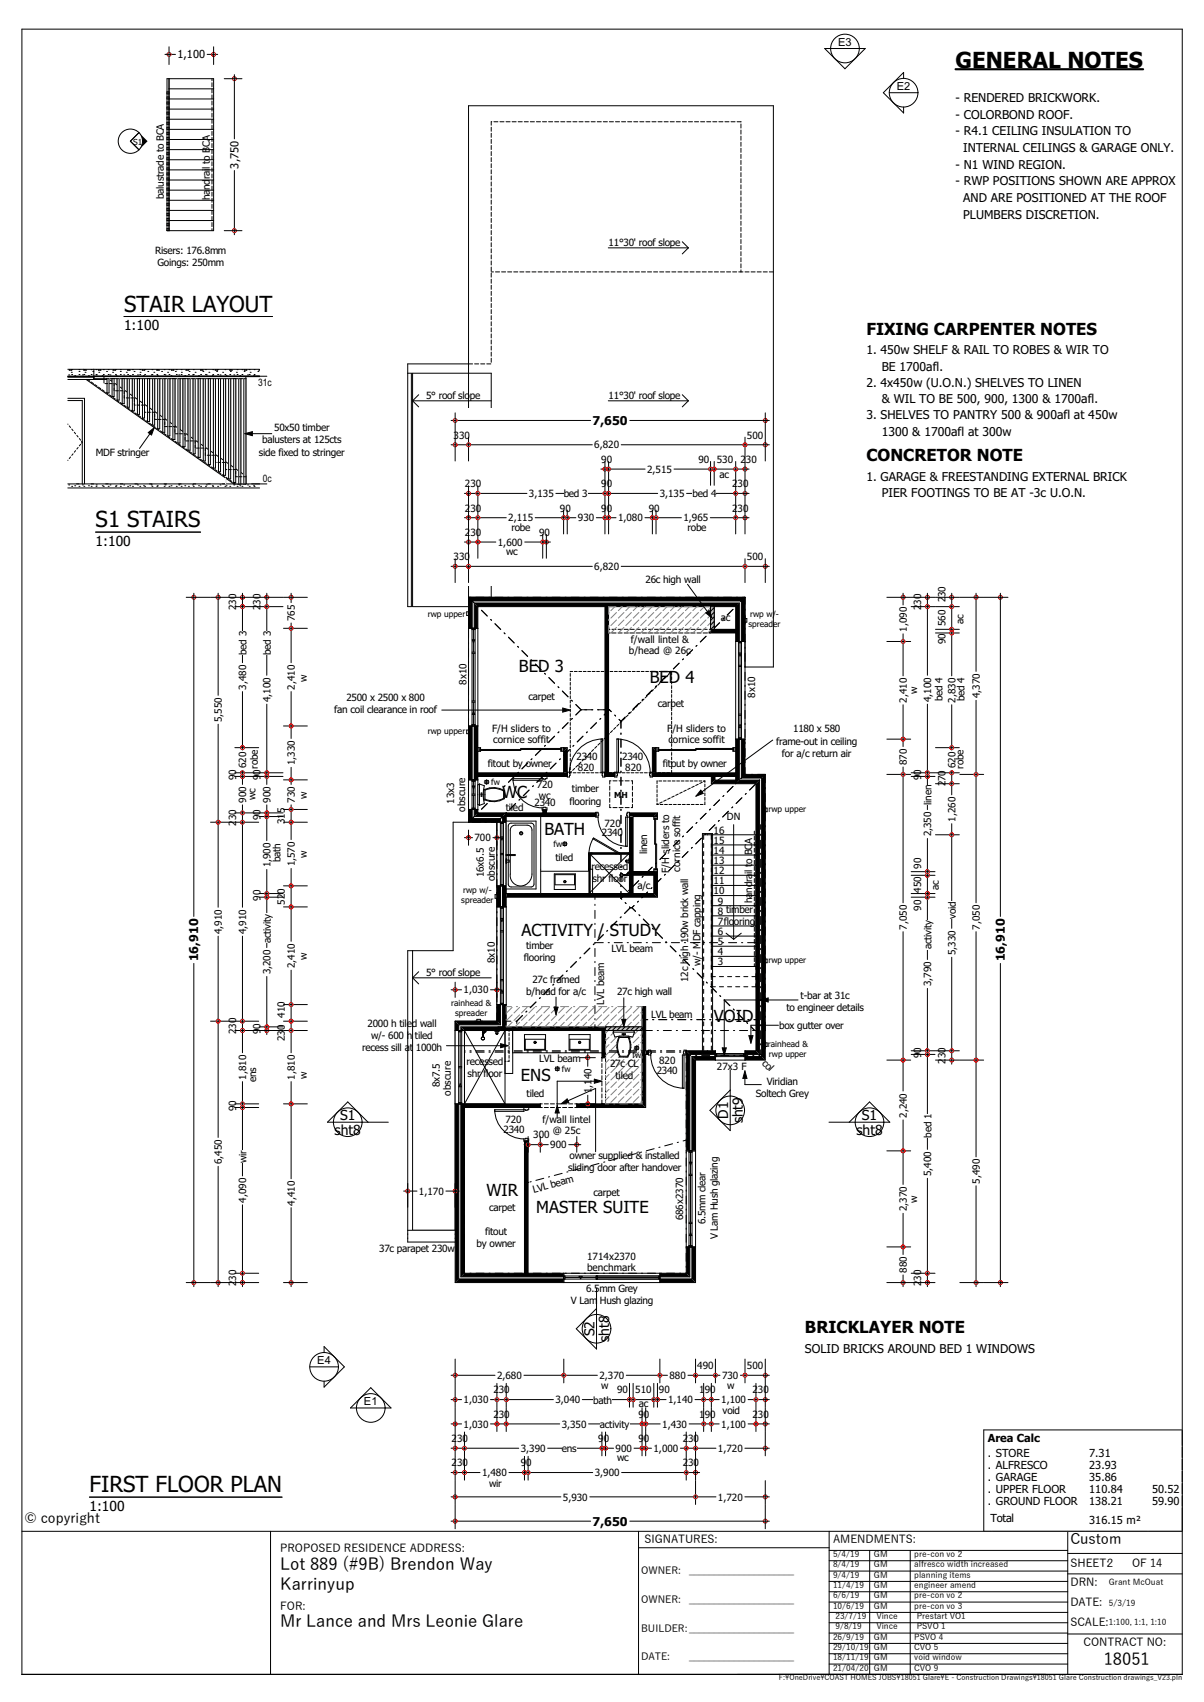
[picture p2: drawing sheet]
<svg xmlns="http://www.w3.org/2000/svg" width="297mm" height="420mm" viewBox="0 0 297 420" stroke-linecap="round" stroke-linejoin="round" font-family="sans-serif">
<defs><g id="words">
<g font-size="5.5">
<text x="235.7" y="16.7">GENERAL NOTES</text>
<text x="30.6" y="77">STAIR LAYOUT</text>
<text x="23.6" y="130.2">S1 STAIRS</text>
<text x="22.1" y="368.3">FIRST FLOOR PLAN</text>
</g>
<g font-size="4.1">
<text x="213.7" y="82.6">FIXING CARPENTER NOTES</text>
<text x="213.7" y="113.8">CONCRETOR NOTE</text>
<text x="128" y="165.9">BED 3</text>
<text x="160.3" y="168.5">BED 4</text>
<text x="123.9" y="196.9">WC</text>
<text x="134.3" y="206.1">BATH</text>
<text x="128.6" y="230.9">ACTIVITY</text>
<text x="147.6" y="230.9">/ STUDY</text>
<text x="176.1" y="252.1">VOID</text>
<text x="128.5" y="266.7">ENS</text>
<text x="120" y="295.2">WIR</text>
<text x="132.3" y="299.2">MASTER SUITE</text>
<text x="198.6" y="328.9">BRICKLAYER NOTE</text>
<text x="69.1" y="387.5">Lot 889 (#9B) Brendon Way</text>
<text x="69.1" y="392.4">Karrinyup</text>
<text x="69.1" y="401.6">Mr Lance and Mrs Leonie Glare</text>
<text x="272.3" y="411">18051</text>
</g>
<text font-size="3.6" x="264" y="381">Custom</text>
<g font-size="3.4">
<text x="30.6" y="81.5">1:100</text>
<text x="23.6" y="134.7">1:100</text>
<text x="82.5" y="280">sht8</text>
<text x="83.9" y="276.4">S1</text>
<text x="179.6" y="276.1" transform="rotate(-90 179.6 276.1)">D1</text>
<text x="183.2" y="277.2" transform="rotate(-90 183.2 277.2)">sht9</text>
<text x="211.3" y="280">sht8</text>
<text x="212.6" y="276.4">S1</text>
<text x="146.7" y="329.8" transform="rotate(-90 146.7 329.8)">S2</text>
<text x="150.3" y="331.1" transform="rotate(-90 150.3 331.1)">sht8</text>
<text x="6" y="375.8">© copyright</text>
<text x="22.1" y="372.9">1:100</text>
</g>
<g font-size="3">
<text x="235.7" y="25.2">- RENDERED BRICKWORK.</text>
<text x="235.7" y="29.3">- COLORBOND ROOF.</text>
<text x="235.7" y="33.4">- R4.1 CEILING INSULATION TO</text>
<text x="235.7" y="41.6">- N1 WIND REGION.</text>
<text x="237.6" y="37.5">INTERNAL CEILINGS &amp; GARAGE ONLY.</text>
<text x="235.7" y="45.8">- RWP POSITIONS SHOWN ARE APPROX</text>
<text x="237.6" y="49.9">AND ARE POSITIONED AT THE ROOF</text>
<text x="237.6" y="54">PLUMBERS DISCRETION.</text>
<text x="213.7" y="87.4">1. 450w SHELF &amp; RAIL TO ROBES &amp; WIR TO</text>
<text x="213.7" y="95.5">2. 4x450w (U.O.N.) SHELVES TO LINEN</text>
<text x="217.5" y="91.4">BE 1700afl.</text>
<text x="217.5" y="99.5">&amp; WIL TO BE 500, 900, 1300 &amp; 1700afl.</text>
<text x="146.2" y="104.9">7,650</text>
<text x="213.7" y="103.5">3. SHELVES TO PANTRY 500 &amp; 900afl at 450w</text>
<text x="217.5" y="107.5">1300 &amp; 1700afl at 300w</text>
<text x="213.7" y="118.6">1. GARAGE &amp; FREESTANDING EXTERNAL BRICK</text>
<text x="217.5" y="122.6">PIER FOOTINGS TO BE AT -3c U.O.N.</text>
<text x="48.9" y="237.2" transform="rotate(-90 48.9 237.2)">16,910</text>
<text x="247.9" y="237.2" transform="rotate(-90 247.9 237.2)">16,910</text>
<text x="198.6" y="333.8">SOLID BRICKS AROUND BED 1 WINDOWS</text>
<text x="146.2" y="376.5">7,650</text>
</g>
<g font-size="2.7">
<text x="206.8" y="11.4">E3</text>
<text x="43.8" y="14.4">1,100</text>
<text x="221.2" y="22.3">E2</text>
<text x="58.8" y="41.6" transform="rotate(-90 58.8 41.6)">3,750</text>
<text x="78.3" y="336.7">E4</text>
<text x="89.8" y="346.8">E1</text>
<text x="243.7" y="356">Area Calc</text>
<text x="243.7" y="359.5">. STORE</text>
<text x="268.7" y="359.5">7.31</text>
<text x="243.7" y="362.5">. ALFRESCO</text>
<text x="243.7" y="365.5">. GARAGE</text>
<text x="268.7" y="362.5">23.93</text>
<text x="268.7" y="365.5">35.86</text>
<text x="243.7" y="368.5">. UPPER FLOOR</text>
<text x="243.7" y="371.5">. GROUND FLOOR</text>
<text x="268.7" y="368.5">110.84</text>
<text x="268.7" y="371.5">138.21</text>
<text x="284.2" y="368.5">50.52</text>
<text x="284.2" y="371.5">59.90</text>
<text x="244.4" y="375.7">Total</text>
<text x="268.7" y="376">316.15 m²</text>
<text x="69.1" y="383">PROPOSED RESIDENCE ADDRESS:</text>
<text x="159" y="380.8">SIGNATURES:</text>
<text x="205.5" y="380.7">AMENDMENTS:</text>
<text x="264" y="386.8">SHEET:2</text>
<text x="279.2" y="386.8">OF 14</text>
<text x="264" y="391.3">DRN:</text>
<text x="69.1" y="397.2">FOR:</text>
<text x="264" y="401.2">SCALE:</text>
<text x="264" y="396.2">DATE:</text>
<text x="267.3" y="406.2">CONTRACT NO:</text>
</g>
<g font-size="2.5">
<text x="40.4" y="49.1" transform="rotate(-90 40.4 49.1)">balustrade to BCA</text>
<text x="51.7" y="49.4" transform="rotate(-90 51.7 49.4)">handrail to BCA</text>
<text x="38.3" y="62.6">Risers: 176.8mm</text>
<text x="38.9" y="65.6">Goings: 250mm</text>
<text x="150.1" y="60.7">11°30' roof slope</text>
<text x="63.7" y="95.2">31c</text>
<text x="105.1" y="98.4">5° roof slope</text>
<text x="150.1" y="98.4">11°30' roof slope</text>
<text x="67.6" y="106.4">50x50 timber</text>
<text x="23.6" y="112.4">MDF stringer</text>
<text x="63.9" y="112.4">side fixed to stringer</text>
<text x="64.7" y="109.4">balusters at 125cts</text>
<text x="111.9" y="108.2">330</text>
<text x="146.6" y="110.7">6,820</text>
<text x="184.3" y="108.2">500</text>
<text x="64.8" y="118.8">0c</text>
<text x="148.3" y="114.2">90</text>
<text x="159.6" y="116.7">2,515</text>
<text x="172.3" y="114.2">90</text>
<text x="176.8" y="114.2">530</text>
<text x="177.5" y="118">ac</text>
<text x="182.7" y="114.2">230</text>
<text x="114.7" y="120.2">230</text>
<text x="130.5" y="122.7">3,135</text>
<text x="139.1" y="122.7">bed 3</text>
<text x="148.3" y="120.2">90</text>
<text x="162.7" y="122.7">3,135</text>
<text x="170.8" y="122.7">bed 4</text>
<text x="180.6" y="120.2">230</text>
<text x="114.7" y="126.2">230</text>
<text x="125.4" y="128.7">2,115</text>
<text x="126.2" y="131">robe</text>
<text x="138.1" y="126.2">90</text>
<text x="142.6" y="128.7">930</text>
<text x="148.3" y="126.2">90</text>
<text x="152.5" y="128.7">1,080</text>
<text x="160" y="126.2">90</text>
<text x="168.6" y="128.7">1,965</text>
<text x="169.6" y="131">robe</text>
<text x="180.6" y="126.2">230</text>
<text x="114.7" y="132.2">230</text>
<text x="122.8" y="134.7">1,600</text>
<text x="124.8" y="136.9">wc</text>
<text x="133" y="132.2">90</text>
<text x="111.9" y="138.2">330</text>
<text x="146.6" y="140.7">6,820</text>
<text x="159.3" y="143.9">26c high wall</text>
<text x="184.3" y="138.2">500</text>
<text x="233.2" y="148.7" transform="rotate(-90 233.2 148.7)">230</text>
<text x="58.3" y="150.6" transform="rotate(-90 58.3 150.6)">230</text>
<text x="64.3" y="150.6" transform="rotate(-90 64.3 150.6)">230</text>
<text x="72.7" y="153.2" transform="rotate(-90 72.7 153.2)">765</text>
<text x="177.8" y="153.2">ac</text>
<text x="223.7" y="155.9" transform="rotate(-90 223.7 155.9)">1,090</text>
<text x="227.2" y="150.6" transform="rotate(-90 227.2 150.6)">230</text>
<text x="233.2" y="154.5" transform="rotate(-90 233.2 154.5)">560</text>
<text x="237.7" y="153.9" transform="rotate(-90 237.7 153.9)">ac</text>
<text x="60.8" y="161.6" transform="rotate(-90 60.8 161.6)">bed 3</text>
<text x="66.8" y="161.6" transform="rotate(-90 66.8 161.6)">bed 3</text>
<text x="155.1" y="161.4">b/head @ 26c</text>
<text x="155.6" y="158.7">f/wall lintel &amp;</text>
<text x="233.2" y="159" transform="rotate(-90 233.2 159)">90</text>
<text x="60.7" y="170.2" transform="rotate(-90 60.7 170.2)">3,480</text>
<text x="66.7" y="173.3" transform="rotate(-90 66.7 173.3)">4,100</text>
<text x="72.7" y="170.2" transform="rotate(-90 72.7 170.2)">2,410</text>
<text x="75.7" y="168.2" transform="rotate(-90 75.7 168.2)">w</text>
<text x="85.4" y="173">2500 x 2500 x 800</text>
<text x="115.1" y="169" transform="rotate(-90 115.1 169)">8x10</text>
<text x="130.4" y="172.8">carpet</text>
<text x="186.3" y="172.2" transform="rotate(-90 186.3 172.2)">8x10</text>
<text x="223.7" y="173.4" transform="rotate(-90 223.7 173.4)">2,410</text>
<text x="226.2" y="171.2" transform="rotate(-90 226.2 171.2)">w</text>
<text x="229.7" y="173.3" transform="rotate(-90 229.7 173.3)">4,100</text>
<text x="232.5" y="173" transform="rotate(-90 232.5 173)">bed 4</text>
<text x="235.7" y="173.4" transform="rotate(-90 235.7 173.4)">2,830</text>
<text x="238" y="173" transform="rotate(-90 238 173)">bed 4</text>
<text x="241.7" y="172.3" transform="rotate(-90 241.7 172.3)">4,370</text>
<text x="54.7" y="178.2" transform="rotate(-90 54.7 178.2)">5,550</text>
<text x="82.4" y="176">fan coil clearance in roof</text>
<text x="162.3" y="174.5">carpet</text>
<text x="121.4" y="180.7">F/H sliders to</text>
<text x="121.7" y="183.4">cornice soffit</text>
<text x="164.6" y="180.6">F/H sliders to</text>
<text x="164.9" y="183.3">cornice soffit</text>
<text x="191.5" y="183.7">frame-out in ceiling</text>
<text x="195.7" y="180.8">1180 x 580</text>
<text x="60.7" y="189.6" transform="rotate(-90 60.7 189.6)">620</text>
<text x="63.6" y="189.7" transform="rotate(-90 63.6 189.7)">robe</text>
<text x="72.7" y="188.9" transform="rotate(-90 72.7 188.9)">1,330</text>
<text x="120.3" y="189.2">fitout by owner</text>
<text x="142.2" y="187.6">2340</text>
<text x="142.6" y="190.2">820</text>
<text x="153.5" y="187.6">2340</text>
<text x="154.3" y="190.2">820</text>
<text x="163.5" y="189.2">fitout by owner</text>
<text x="192.9" y="186.7">for a/c return air</text>
<text x="223.7" y="188.8" transform="rotate(-90 223.7 188.8)">870</text>
<text x="235.7" y="189.6" transform="rotate(-90 235.7 189.6)">620</text>
<text x="237.7" y="189.7" transform="rotate(-90 237.7 189.7)">robe</text>
<text x="58.3" y="192.5" transform="rotate(-90 58.3 192.5)">90</text>
<text x="63" y="197.5" transform="rotate(-90 63 197.5)">wc</text>
<text x="64.3" y="192.5" transform="rotate(-90 64.3 192.5)">90</text>
<text x="75.7" y="197.3" transform="rotate(-90 75.7 197.3)">w</text>
<text x="132.4" y="194.3">720</text>
<text x="132.9" y="197">wc</text>
<text x="141.1" y="195.5">timber</text>
<text x="227.2" y="192.5" transform="rotate(-90 227.2 192.5)">90</text>
<text x="233.2" y="194.1" transform="rotate(-90 233.2 194.1)">270</text>
<text x="58.3" y="203.8" transform="rotate(-90 58.3 203.8)">230</text>
<text x="60.7" y="198.1" transform="rotate(-90 60.7 198.1)">900</text>
<text x="64.3" y="202.4" transform="rotate(-90 64.3 202.4)">90</text>
<text x="66.7" y="198.1" transform="rotate(-90 66.7 198.1)">900</text>
<text x="70.3" y="203.3" transform="rotate(-90 70.3 203.3)">315</text>
<text x="72.7" y="198.1" transform="rotate(-90 72.7 198.1)">730</text>
<text x="112" y="198.3" transform="rotate(-90 112 198.3)">13x3</text>
<text x="114.7" y="200.4" transform="rotate(-90 114.7 200.4)">obscure</text>
<text x="124.7" y="200.1">tiled</text>
<text x="131.9" y="198.9">2340</text>
<text x="140.5" y="198.5">flooring</text>
<text x="149.1" y="204">720</text>
<text x="179.3" y="202.4">DN</text>
<text x="235.7" y="202.8" transform="rotate(-90 235.7 202.8)">1,260</text>
<text x="117.1" y="207.6">700</text>
<text x="148.5" y="206.3">2340</text>
<text x="176" y="208.2">15</text>
<text x="176" y="205.7">16</text>
<text x="229.7" y="206.4" transform="rotate(-90 229.7 206.4)">2,350 linen</text>
<text x="66.7" y="214.1" transform="rotate(-90 66.7 214.1)">1,900</text>
<text x="69.2" y="212.7" transform="rotate(-90 69.2 212.7)">bath</text>
<text x="72.7" y="213.8" transform="rotate(-90 72.7 213.8)">1,570</text>
<text x="75.7" y="211.8" transform="rotate(-90 75.7 211.8)">w</text>
<text x="137" y="212.6">tiled</text>
<text x="145.9" y="214.6">recessed</text>
<text x="159.6" y="210.8" transform="rotate(-90 159.6 210.8)">linen</text>
<text x="165.1" y="215.4" transform="rotate(-90 165.1 215.4)">F/H sliders to</text>
<text x="167.8" y="215.1" transform="rotate(-90 167.8 215.1)">cornice soffit</text>
<text x="176" y="215.7">12</text>
<text x="176" y="213.2">13</text>
<text x="176" y="210.7">14</text>
<text x="227.2" y="214.4" transform="rotate(-90 227.2 214.4)">90</text>
<text x="119.4" y="216.5" transform="rotate(-90 119.4 216.5)">16x6.5</text>
<text x="122.1" y="217.5" transform="rotate(-90 122.1 217.5)">obscure</text>
<text x="146.1" y="217.6">shr floor</text>
<text x="157.2" y="219.3">a/c</text>
<text x="176" y="220.7">10</text>
<text x="176" y="218.2">11</text>
<text x="227.2" y="220.3" transform="rotate(-90 227.2 220.3)">450</text>
<text x="231.6" y="219.7" transform="rotate(-90 231.6 219.7)">ac</text>
<text x="64.3" y="222.3" transform="rotate(-90 64.3 222.3)">90</text>
<text x="70.3" y="223.2" transform="rotate(-90 70.3 223.2)">520</text>
<text x="177.1" y="225.7">8 timber</text>
<text x="177.1" y="223.2">9</text>
<text x="185.5" y="222.8" transform="rotate(-90 185.5 222.8)">handrail to BCA</text>
<text x="227.2" y="224.8" transform="rotate(-90 227.2 224.8)">90</text>
<text x="235.7" y="226.7" transform="rotate(-90 235.7 226.7)">void</text>
<text x="54.7" y="230.5" transform="rotate(-90 54.7 230.5)">4,910</text>
<text x="60.7" y="230.5" transform="rotate(-90 60.7 230.5)">4,910</text>
<text x="177.1" y="233.2">5</text>
<text x="177.1" y="230.7">6</text>
<text x="177.1" y="228.2">7flooring</text>
<text x="223.7" y="229.4" transform="rotate(-90 223.7 229.4)">7,050</text>
<text x="241.7" y="229.4" transform="rotate(-90 241.7 229.4)">7,050</text>
<text x="72.7" y="238.9" transform="rotate(-90 72.7 238.9)">2,410</text>
<text x="75.7" y="236.9" transform="rotate(-90 75.7 236.9)">w</text>
<text x="122.1" y="237.7" transform="rotate(-90 122.1 237.7)">8x10</text>
<text x="129.2" y="237.1">flooring</text>
<text x="129.8" y="234.1">timber</text>
<text x="150.8" y="234.9">LVL beam</text>
<text x="172.8" y="238.3" transform="rotate(-90 172.8 238.3)">w/- MDF capping</text>
<text x="177.1" y="238.2">3</text>
<text x="177.1" y="235.7">4</text>
<text x="229.7" y="234.3" transform="rotate(-90 229.7 234.3)">activity</text>
<text x="235.7" y="235.7" transform="rotate(-90 235.7 235.7)">5,330</text>
<text x="66.7" y="240.5" transform="rotate(-90 66.7 240.5)">3,200 activity</text>
<text x="105.1" y="240.8">5° roof slope</text>
<text x="114.4" y="245.1">1,030</text>
<text x="129.8" y="245.6">b/head for a/c</text>
<text x="131.3" y="242.6">27c framed</text>
<text x="152.2" y="245.6">27c high wall</text>
<text x="169.8" y="242.3" transform="rotate(-90 169.8 242.3)">12c high 190w brick wall</text>
<text x="229.7" y="243.4" transform="rotate(-90 229.7 243.4)">3,790</text>
<text x="70.3" y="251.1" transform="rotate(-90 70.3 251.1)">410</text>
<text x="149" y="247.9" transform="rotate(-90 149 247.9)">LVL beam</text>
<text x="160.6" y="251.1">LVL beam</text>
<text x="194" y="249.4">to engineer details</text>
<text x="197.5" y="246.5">t-bar at 31c</text>
<text x="58.3" y="255.2" transform="rotate(-90 58.3 255.2)">230</text>
<text x="64.3" y="255.2" transform="rotate(-90 64.3 255.2)">90</text>
<text x="70.3" y="256.9" transform="rotate(-90 70.3 256.9)">230</text>
<text x="90.7" y="253.5">2000 h tiled wall</text>
<text x="91.6" y="256.4">w/- 600 h</text>
<text x="102.4" y="256.4">tiled</text>
<text x="192.2" y="253.8">box gutter over</text>
<text x="89.3" y="259.4">recess sill at</text>
<text x="102.6" y="259.4">1000h</text>
<text x="115.1" y="262.7">recessed</text>
<text x="133" y="262">LVL beam</text>
<text x="150.5" y="263.3">27c CL</text>
<text x="162.6" y="262.7">820</text>
<text x="187.8" y="262.5" transform="rotate(45 187.8 262.5)">col</text>
<text x="227.2" y="261.1" transform="rotate(-90 227.2 261.1)">90</text>
<text x="233.2" y="262.5" transform="rotate(-90 233.2 262.5)">230</text>
<text x="60.7" y="266.4" transform="rotate(-90 60.7 266.4)">1,810</text>
<text x="63.2" y="267.1" transform="rotate(-90 63.2 267.1)">ens</text>
<text x="72.7" y="266.4" transform="rotate(-90 72.7 266.4)">1,810</text>
<text x="75.7" y="266.3" transform="rotate(-90 75.7 266.3)">w</text>
<text x="108.5" y="268.4" transform="rotate(-90 108.5 268.4)">8x7.5</text>
<text x="115.3" y="265.7">shr floor</text>
<text x="145.9" y="269.8" transform="rotate(-90 145.9 269.8)">1,140</text>
<text x="151.8" y="266.3">tiled</text>
<text x="162" y="264.9">2340</text>
<text x="176.9" y="264.1">27x</text>
<text x="180.8" y="264.1">3 F</text>
<text x="189.1" y="267.8">Viridian</text>
<text x="58.3" y="274.2" transform="rotate(-90 58.3 274.2)">90</text>
<text x="111.2" y="270.4" transform="rotate(-90 111.2 270.4)">obscure</text>
<text x="129.9" y="270.6">tiled</text>
<text x="186.5" y="270.8">Soltech Grey</text>
<text x="223.7" y="275.9" transform="rotate(-90 223.7 275.9)">2,240</text>
<text x="124.2" y="279.6">2340</text>
<text x="124.7" y="277.2">720</text>
<text x="131.5" y="280.9">300</text>
<text x="133.8" y="277.1">f/wall lintel</text>
<text x="136.4" y="279.8">@ 25c</text>
<text x="229.7" y="280.7" transform="rotate(-90 229.7 280.7)">bed 1</text>
<text x="54.7" y="287.3" transform="rotate(-90 54.7 287.3)">6,450</text>
<text x="60.8" y="286.9" transform="rotate(-90 60.8 286.9)">wir</text>
<text x="135.8" y="283.4">900</text>
<text x="140.5" y="285.9">owner supplied &amp; installed</text>
<text x="140.1" y="288.9">sliding door after handover</text>
<text x="229.7" y="290.3" transform="rotate(-90 229.7 290.3)">5,400</text>
<text x="241.7" y="292.1" transform="rotate(-90 241.7 292.1)">5,490</text>
<text x="60.7" y="296.8" transform="rotate(-90 60.7 296.8)">4,090</text>
<text x="72.7" y="297.5" transform="rotate(-90 72.7 297.5)">4,410</text>
<text x="103.4" y="294.8">1,170</text>
<text x="120.7" y="298.8">carpet</text>
<text x="131.7" y="294.3" transform="rotate(-15 131.7 294.3)">LVL beam</text>
<text x="146.4" y="295.1">carpet</text>
<text x="223.7" y="298.9" transform="rotate(-90 223.7 298.9)">2,370</text>
<text x="226.2" y="296.8" transform="rotate(-90 226.2 296.8)">w</text>
<text x="119.7" y="304.7">fitout</text>
<text x="168.6" y="301.2" transform="rotate(-90 168.6 301.2)">686x2370</text>
<text x="174.1" y="302" transform="rotate(-90 174.1 302)">6.5mm clear</text>
<text x="177.1" y="305.8" transform="rotate(-90 177.1 305.8)">V Lam Hush glazing</text>
<text x="93.5" y="309">37c parapet 230w</text>
<text x="117.6" y="307.7">by owner</text>
<text x="144.8" y="311">1714x2370</text>
<text x="58.3" y="317.4" transform="rotate(-90 58.3 317.4)">230</text>
<text x="144.8" y="313.7">benchmark</text>
<text x="223.7" y="314.1" transform="rotate(-90 223.7 314.1)">880</text>
<text x="227.2" y="317.4" transform="rotate(-90 227.2 317.4)">230</text>
<text x="140.8" y="321.9">V Lam</text>
<text x="144.6" y="318.9">6.5mm Grey</text>
<text x="148" y="321.9">Hush glazing</text>
<text x="122.6" y="340.3">2,680</text>
<text x="147.9" y="340.3">2,370</text>
<text x="165.2" y="340.3">880</text>
<text x="172" y="337.8">490</text>
<text x="178.1" y="340.3">730</text>
<text x="184.3" y="337.8">500</text>
<text x="114.4" y="346.3">1,030</text>
<text x="121.7" y="343.8">230</text>
<text x="137" y="346.3">3,040</text>
<text x="146.3" y="346.4">bath</text>
<text x="148.3" y="342.6">w</text>
<text x="152.2" y="343.8">90</text>
<text x="156.7" y="343.8">510</text>
<text x="157.6" y="347.2">ac</text>
<text x="162.6" y="343.8">90</text>
<text x="164.8" y="346.3">1,140</text>
<text x="172.5" y="343.8">190</text>
<text x="177.9" y="346.3">1,100</text>
<text x="179.3" y="342.6">w</text>
<text x="185.6" y="343.8">230</text>
<text x="114.4" y="352.3">1,030</text>
<text x="121.7" y="349.8">230</text>
<text x="138.6" y="352.3">3,350</text>
<text x="148" y="352.4">activity</text>
<text x="157.5" y="349.8">90</text>
<text x="163.4" y="352.3">1,430</text>
<text x="172.5" y="349.8">190</text>
<text x="177.9" y="352.3">1,100</text>
<text x="178.3" y="349">void</text>
<text x="185.6" y="349.8">230</text>
<text x="111.4" y="355.8">230</text>
<text x="128.5" y="358.3">3,390</text>
<text x="138.6" y="358.4">ens</text>
<text x="147.6" y="355.8">90</text>
<text x="151.9" y="358.3">900</text>
<text x="157.5" y="355.8">90</text>
<text x="161.2" y="358.3">1,000</text>
<text x="168.4" y="355.8">230</text>
<text x="177.1" y="358.3">1,720</text>
<text x="111.4" y="361.8">230</text>
<text x="118.9" y="364.3">1,480</text>
<text x="128.5" y="361.8">90</text>
<text x="146.7" y="364.3">3,900</text>
<text x="152.3" y="360.6">wc</text>
<text x="168.4" y="361.8">230</text>
<text x="120.6" y="366.9">wir</text>
<text x="138.9" y="370.3">5,930</text>
<text x="177.1" y="370.3">1,720</text>
<text x="158.2" y="388.3">OWNER:</text>
<text x="170" y="388.3">_____________________</text>
<text x="158.2" y="395.6">OWNER:</text>
<text x="170" y="395.6">_____________________</text>
<text x="158.2" y="402.6">BUILDER:_____________________</text>
<text x="158.2" y="409.7">DATE:</text>
<text x="170" y="409.7">_____________________</text>
</g>
<g font-size="2.1">
<text x="32.8" y="35.7">S1</text>
<text x="105.5" y="152.3">rwp upper</text>
<text x="184.6" y="154.8">spreader</text>
<text x="185" y="152.3">rwp w/-</text>
<text x="105.5" y="181.1">rwp upper</text>
<text x="121.2" y="193.7">fw</text>
<text x="151.5" y="196.8">MH</text>
<text x="189.6" y="200.4">rwp upper</text>
<text x="136.6" y="209">fw</text>
<text x="114.2" y="220.4">rwp w/-</text>
<text x="113.8" y="222.9">spreader</text>
<text x="189.6" y="237.6">rwp upper</text>
<text x="111.3" y="248.3">rainhead &amp;</text>
<text x="112.3" y="250.8">spreader</text>
<text x="156" y="261.2">fw</text>
<text x="189.4" y="258.4">rainhead &amp;</text>
<text x="189.7" y="260.9">rwp upper</text>
<text x="138.6" y="264.5">fw</text>
<text x="205.5" y="384.2">5/4/19</text>
<text x="205.5" y="386.7">8/4/19</text>
<text x="205.5" y="389.3">9/4/19</text>
<text x="215.6" y="384.2">GM</text>
<text x="215.6" y="386.7">GM</text>
<text x="215.6" y="389.3">GM</text>
<text x="225.5" y="384.2">pre-con vo 2</text>
<text x="225.5" y="386.7">alfresco width increased</text>
<text x="225.5" y="389.3">planning items</text>
<text x="205.5" y="391.8">11/4/19</text>
<text x="205.5" y="394.4">6/6/19</text>
<text x="215.6" y="391.8">GM</text>
<text x="215.6" y="394.4">GM</text>
<text x="225.5" y="391.8">engineer amend</text>
<text x="225.5" y="394.4">pre-con vo 2</text>
<text x="273.5" y="391.2">Grant McOuat</text>
<text x="205.5" y="396.9">10/6/19</text>
<text x="206.1" y="399.5">23/7/19</text>
<text x="215.6" y="396.9">GM</text>
<text x="216.2" y="399.5">Vince</text>
<text x="225.5" y="396.9">pre-con vo 3</text>
<text x="226.1" y="399.5">Prestart VO1</text>
<text x="273.5" y="396.3">5/3/19</text>
<text x="273.5" y="401">1:100, 1:1, 1:10</text>
<text x="205.5" y="404.6">26/9/19</text>
<text x="205.5" y="407.1">29/10/19</text>
<text x="206.1" y="402">9/8/19</text>
<text x="215.6" y="404.6">GM</text>
<text x="215.6" y="407.1">GM</text>
<text x="216.2" y="402">Vince</text>
<text x="225.5" y="404.6">PSVO 4</text>
<text x="225.5" y="407.1">CVO 5</text>
<text x="226.1" y="402">PSVO 1</text>
<text x="205.5" y="409.8">18/11/19</text>
<text x="205.5" y="412.3">21/04/20</text>
<text x="215.6" y="409.8">GM</text>
<text x="215.6" y="412.3">GM</text>
<text x="225.5" y="409.8">void window</text>
<text x="225.5" y="412.3">CVO 9</text>
</g>
<text font-size="1.8" x="192.1" y="414.5">F:\OneDrive\COAST HOMES JOBS\18051 Glare\E - Construction Drawings\18051 Glare Construction drawings_V23.pln</text>
</g></defs>
<g fill="none" stroke="#000" stroke-width=".25">
<path d="M5.4 7.2h286.2v406h-286.2zM5.4 377.9h286.2M66.7 377.9v35.3M157.5 377.9v35.3M204.5 377.9v35.3M263.4 377.9v35.3M157.5 381.9h47M204.5 397.9h58.9M204.5 395.3h58.9M204.5 392.8h58.9M204.5 390.2h58.9M204.5 387.7h58.9"/>
<path d="M204.5 385.1h58.9M204.5 382.6h58.9M214.5 382.6v30.6M224.5 382.6v30.6M263.4 383.3h28.2M263.4 388.4h28.2M204.5 408.1h58.9M204.5 405.5h58.9M204.5 403h58.9M204.5 400.4h58.9M204.5 410.6h58.9M263.4 403.2h28.2"/>
</g>
<!-- layer: K1  TEXT-(notes) -->
<path d="M235.7 17.1h46.3" fill="none" stroke="#000" stroke-width=".53"/>
<g fill="none" stroke="#000" stroke-width=".25">
<path d="M40.7 13.4h2.6M41.2 19.4h11.5v37.5h-11.5zM41.7 11.5v4.4M41.7 19.4v37.5M51.1 13.4h2.6M52.3 19.4v.5M52.7 11.5v4.4M55.3 19.4h4.4M57.8 18.4v15.9M34.3 32.7l-2.1 2.1 2.1 2.2M41.2 39.4h11.5M41.2 38.9h.5"/>
<path d="M41.2 38.2h.5M41.2 37.7h.5M41.2 36.9h11.5M41.2 36.4h.5M41.2 35.7h.5M41.2 35.2h.5M41.2 34.4h11.5M41.2 33.9h.5M41.2 33.2h.5M41.2 32.7h.5M41.2 31.9h11.5M41.2 31.4h.5"/>
<path d="M41.2 30.7h.5M41.2 30.2h.5M41.2 29.4h11.5M41.2 28.9h.5M41.2 28.2h.5M41.2 27.7h.5M41.2 26.9h11.5M41.2 26.4h.5M41.2 25.7h.5M41.2 25.2h.5M41.2 24.4h11.5M41.2 23.9h.5"/>
<path d="M41.2 23.2h.5M41.2 22.7h.5M41.7 21.9h11M52.3 20.4v1M52.3 21.9v1M52.3 23.4v1M52.3 24.9v1M52.3 26.4v1M52.3 27.9v1M52.3 29.4v1M52.3 30.9v1M52.3 32.4v1"/>
<path d="M52.3 33.9v1M52.3 35.4v1M52.3 36.9v1M52.3 38.4v1M52.3 39.9v1M41.2 56.4h.5M41.2 55.7h.5M41.2 55.2h.5M41.2 54.4h11.5M41.2 53.9h.5M41.2 53.2h.5M41.2 52.7h.5"/>
<path d="M41.2 51.9h11.5M41.2 51.4h.5M41.2 50.7h.5M41.2 50.2h.5M41.2 49.4h11.5M41.2 48.9h.5M41.2 48.2h.5M41.2 47.7h.5M41.2 46.9h11.5M41.2 46.4h.5M41.2 45.7h.5M41.2 45.2h.5"/>
<path d="M41.2 44.4h11.5M41.2 43.9h.5M41.2 43.2h.5M41.2 42.7h.5M41.2 41.9h11.5M41.2 41.4h.5M41.2 40.7h.5M41.2 40.2h.5M52.3 41.4v1M52.3 42.9v1M52.3 44.4v1M52.3 45.9v1"/>
<path d="M52.3 47.4v1M52.3 48.9v1M52.3 50.4v1M52.3 51.9v1M52.3 53.4v1M52.3 54.9v1M52.3 56.4v.5M55.3 56.9h4.4M57.8 42.1v15.8M20.6 91.1h.1M23.1 91.1h.1M23.1 93.4v.2"/>
<path d="M25.6 93.4l-.1 1.3h.9M26.9 94.7h.7M28.1 96.4h.8M29.4 96.4h.7M30.6 98.2h.8M31.9 98.2h.7M33.1 100h.8M34.4 100h.7M35.6 101.7h.8M36.9 101.7h.7M38.1 103.5h.8M39.4 103.5h.7"/>
<path d="M40.6 105.3h.8M41.9 105.3h.7M43.1 107h.8M44.4 107h.7M45.6 108.8h.8M46.9 108.8h.7M48.1 110.6h.8M49.4 110.6h.7M50.6 112.3h.8M51.9 112.3h.7M53.1 114.1h.8M54.4 114.1h.7"/>
<path d="M55.6 115.9h.8M55.6 117.7l2.5 1.7M56.9 115.9h.7M58.1 117.6h.8M59.4 117.6h.7"/>
<circle cx="32.2" cy="34.8" r="3"/>
</g>
<g fill="none" stroke="#eb0000" stroke-width=".25">
<circle cx="41.7" cy="13.4" r=".5"/>
<circle cx="52.7" cy="13.4" r=".5"/>
<circle cx="57.8" cy="19.4" r=".5"/>
<circle cx="57.8" cy="56.9" r=".5"/>
</g>
<path d="M34.3 32.7l2.1 2.1-2.1 2.2a3 3 0 0 0 0-4.3z" fill-rule="evenodd" fill="#000"/>
<!-- layer: D2  WALLS-(internal) -->
<path d="M23.1 91.1h40.9v1.7h-40.9z" fill-rule="evenodd" fill="#000"/>
<!-- layer: C1  CONCRETE-(floor slab) -->
<path d="M16.7 91.1h47.3v1.7h-47.3z" fill-rule="evenodd" fill="#fff"/>
<g fill="none" stroke="#000" stroke-width=".25">
<path d="M16.9 92.5h.1M17.2 91.1l-.1 .3h.6l-.1-.3M17.6 91.9h.1M17.7 92.4h.1M17.7 91.2h.1M18.4 92.7h.1M19.5 92.4h.1M19.5 91.2h.1M19.5 91.7h.1M20.3 92.5h.1M20.7 92.4h.1M20.7 91.2h.1"/>
<path d="M20.8 91.1l-.1 .3h.6l-.1-.3M21 91.9h.1M21.8 92.7h.1M22.5 92.4h.1M22.5 91.2h.1M22.9 91.7h.1M23.7 92.4h.1M23.7 91.2h.1M23.7 92.5h.1M24.4 91.9h.1M24.4 91.1l-.1 .3h.6l-.1-.3M25.2 92.7h.1"/>
<path d="M25.5 92.4h.1M25.5 91.2h.1M26.3 91.7h.1M26.7 92.4h.1M26.7 91.2h.1M27.1 92.5h.1M27.8 91.9h.1M28 91.1l-.1 .3h.6l-.1-.3M28.5 92.4h.1M28.5 91.2h.1M28.6 92.7h.1M29.7 91.7h.1"/>
<path d="M29.7 92.4h.1M29.7 91.2h.1M30.5 92.5h.1M31.2 91.9h.1M31.5 92.4h.1M31.5 91.2h.1M31.6 91.1l-.1 .3h.6l-.1-.3M32 92.7h.1M32.7 92.4h.1M32.7 91.2h.1M33.1 91.7h.1M33.9 92.5h.1"/>
<path d="M34.5 92.4h.1M34.5 91.2h.1M34.6 91.9h.1M35.2 91.1l-.1 .3h.6l-.1-.3M35.4 92.7h.1M35.7 92.4h.1M35.7 91.2h.1M36.5 91.7h.1M37.3 92.5h.1M37.5 92.4h.1M37.5 91.2h.1M37.9 91.9h.1"/>
<path d="M38.7 92.4h.1M38.7 91.2h.1M38.8 92.7h.1M38.8 91.1l-.1 .3h.6l-.1-.3M39.9 91.7h.1M40.5 92.4h.1M40.5 91.2h.1M40.7 92.5h.1M41.3 91.9h.1M41.7 92.4h.1M41.7 91.2h.1M42.2 92.7h.1"/>
<path d="M42.4 91.1l-.1 .3h.6l-.1-.3M43.3 91.7h.1M43.5 92.4h.1M43.5 91.2h.1M44.1 92.5h.1M44.7 92.4h.1M44.7 91.2h.1M44.7 91.9h.1M45.6 92.7h.1M46 91.1l-.1 .3h.6l-.1-.3M46.5 92.4h.1M46.5 91.2h.1"/>
<path d="M46.6 91.7h.1M47.5 92.5h.1M47.7 92.4h.1M47.7 91.2h.1M48.1 91.9h.1M49 92.7h.1M49.5 92.4h.1M49.5 91.2h.1M49.6 91.1l-.1 .3h.6l-.1-.3M50 91.7h.1M50.7 92.4h.1M50.7 91.2h.1"/>
<path d="M50.9 92.5h.1M51.5 91.9h.1M52.4 92.7h.1M52.5 92.4h.1M52.5 91.2h.1M53.2 91.1l-.1 .3h.6l-.1-.3M53.4 91.7h.1M53.7 92.4h.1M53.7 91.2h.1M54.3 92.5h.1M54.9 91.9h.1M55.5 92.4h.1"/>
<path d="M55.5 91.2h.1M55.8 92.7h.1M56.7 92.4h.1M56.7 91.2h.1M56.8 91.1l-.1 .3h.6l-.1-.3M56.8 91.7h.1M57.7 92.5h.1M58.3 91.9h.1M58.5 92.4h.1M58.5 91.2h.1M59.2 92.7h.1M59.7 92.4h.1"/>
<path d="M59.7 91.2h.1M60.2 91.7h.1M60.4 91.1l-.1 .3h.6l-.1-.3M61.1 92.5h.1M61.5 92.4h.1M61.5 91.2h.1M61.7 91.9h.1M62.6 92.7h.1M62.7 92.4h.1M62.7 91.2h.1M63.6 91.7h.1M64 91.1l-.1 .3h.1"/>
</g>
<path d="M16.7 119.4h47.3v1h-47.3z" fill-rule="evenodd" fill="#fff"/>
<g fill="none" stroke="#000" stroke-width=".25">
<path d="M16.7 91.1h47.3M16.7 92.8h47.3M16.7 119.4h47.3M16.9 119.7h.1M18.4 119.9h.1M20.3 119.7h.1M21.8 119.9h.1M23.7 119.7h.1M25.2 119.9h.1M27.1 119.7h.1M28.6 119.9h.1M30.5 119.7h.1"/>
<path d="M32 119.9h.1M33.9 119.7h.1M35.4 119.9h.1M37.3 119.7h.1M38.8 119.9h.1M40.7 119.7h.1M42.2 119.9h.1M44.1 119.7h.1M45.6 119.9h.1M47.5 119.7h.1M49 119.9h.1M50.9 119.7h.1"/>
<path d="M52.4 119.9h.1M54.3 119.7h.1M55.8 119.9h.1M57.7 119.7h.1M59.2 119.9h.1M61.1 119.7h.1M62.6 119.9h.1M16.7 120.4h47.3M17.7 120h.1M19.5 120h.1M20.7 120h.1M22.5 120h.1"/>
<path d="M23.7 120h.1M25.5 120h.1M26.7 120h.1M28.5 120h.1M29.7 120h.1M31.5 120h.1M32.7 120h.1M34.5 120h.1M35.7 120h.1M37.5 120h.1M38.7 120h.1M40.5 120h.1"/>
<path d="M41.7 120h.1M43.5 120h.1M44.7 120h.1M46.5 120h.1M47.7 120h.1M49.5 120h.1M50.7 120h.1M52.5 120h.1M53.7 120h.1M55.5 120h.1M56.7 120h.1M58.5 120h.1"/>
<path d="M59.7 120h.1M61.5 120h.1M62.7 120h.1"/>
</g>
<g fill="none" stroke="#000" stroke-width=".25">
<path d="M16.7 92.8h47.3M16.7 92.9h47.3M16.7 93.1h6.4M18.3 92.8l-.1 .1M20.9 92.8l-.1 .1M23.1 93.4v.2h-6.4M23.1 92.9v.3M23.4 92.8l-.1 .1M25.9 92.8l-.1 .1M28.5 92.8l-.1 .1M31 92.8l-.1 .1M33.6 92.8l-.1 .1"/>
<path d="M36.1 92.8l-.1 .1M38.7 92.8l-.1 .1M41.2 92.8l-.1 .1M43.8 92.8l-.1 .1M46.3 92.8l-.1 .1M48.9 92.8l-.1 .1M51.4 92.8l-.1 .1M53.9 92.8l-.1 .1M56.5 92.8l-.1 .1M59 92.8l-.1 .1M61.6 92.8l-.1 .1M64 92.9h.1"/>
</g>
<!-- layer: D2  WALLS-(internal) -->
<g fill="none" stroke="#000" stroke-width=".25">
<path d="M16.7 98.3h4.1v21.1M16.7 98.8h3.6v20.6M21.6 93.6l34 24.1v1.7M23.1 91.1v1.7h40.9M16.7 104.7h.1M16.8 113.5l-.1 .1M17.1 105.1l.3 .4M17.4 112.8l-.3 .4M17.7 105.9l.3 .4M18 112l-.3 .4M18.3 106.7l.3 .4M18.6 111.2l-.3 .4"/>
<path d="M19 107.4l.3 .4M19.3 110.4l-.3 .4M19.6 108.2l.3 .4M19.9 109.6l-.3 .4M20.1 108.9l.2 .2-.2 .3"/>
</g>
<g fill="none" stroke="#000" stroke-width=".25">
<path d="M23.1 93.2v.2h37.5M26.4 93.4v3.6h.5v-3.6M27.6 93.4v4.4h.5v-4.4M28.9 93.4v5.3h.5v-5.3M30.1 93.4v6.2h.5v-6.2M31.4 93.4v7.1h.5v-7.1M32.6 93.4v8h.5v-8M33.9 93.4v8.9h.5v-8.9M35.1 93.4v9.7h.5v-9.7M36.4 93.4v10.6h.5v-10.6M37.6 93.4v11.5h.5v-11.5M38.9 93.4v12.4h.5v-12.4"/>
<path d="M40.1 93.4v13.3h.5v-13.3M41.4 93.4v14.2h.5v-14.2M42.6 93.4v15.1h.5v-15.1M43.9 93.4v15.9h.5v-15.9M45.1 93.4v16.8h.5v-16.8M46.4 93.4v17.7h.5v-17.7M47.6 93.4v18.6h.5v-18.6M48.9 93.4v19.5h.5v-19.5M50.1 93.4v20.4h.5v-20.4M51.4 93.4v21.2h.5v-21.2M52.6 93.4v22.1h.5v-22.1M53.9 93.4v23h.5v-23"/>
<path d="M55.1 93.4v23.9h.5v-23.9M56.4 93.4v24.8h.5v-24.8M57.6 93.4v25.7h.5v-25.7M58.9 93.4v26M59.4 93.4v26M60.1 93.4v26M60.6 92.9v26.5"/>
</g>
<path d="M21.2 93.6h5.8l33.6 23.9v1.9h-2.9z" fill-rule="evenodd" fill="#fff"/>
<path d="M21.2 93.6h5.8l33.6 23.9v1.9h-2.9z" fill="none" stroke="#000" stroke-width=".25"/>
<!-- layer: K1  TEXT-(notes) -->
<path d="M62.8 92.8h3M62.8 119.4h3" fill="none" stroke="#000" stroke-width=".25"/>
<path d="M26.4 93.4h.5v3.6h-.5z" fill-rule="evenodd" fill="#fff"/>
<path d="M26.4 93.4h.5v3.6h-.5z" fill="none" stroke="#000" stroke-width=".25"/>
<path d="M27.6 93.4h.5v4.4h-.5z" fill-rule="evenodd" fill="#fff"/>
<path d="M27.6 93.4h.5v4.4h-.5z" fill="none" stroke="#000" stroke-width=".25"/>
<path d="M28.9 93.4h.5v5.3h-.5z" fill-rule="evenodd" fill="#fff"/>
<path d="M28.9 93.4h.5v5.3h-.5z" fill="none" stroke="#000" stroke-width=".25"/>
<path d="M30.1 93.4h.5v6.2h-.5z" fill-rule="evenodd" fill="#fff"/>
<path d="M30.1 93.4h.5v6.2h-.5z" fill="none" stroke="#000" stroke-width=".25"/>
<path d="M31.4 93.4h.5v7.1h-.5z" fill-rule="evenodd" fill="#fff"/>
<path d="M31.4 93.4h.5v7.1h-.5z" fill="none" stroke="#000" stroke-width=".25"/>
<path d="M32.6 93.4h.5v8h-.5z" fill-rule="evenodd" fill="#fff"/>
<path d="M32.6 93.4h.5v8h-.5z" fill="none" stroke="#000" stroke-width=".25"/>
<path d="M33.9 93.4h.5v8.9h-.5z" fill-rule="evenodd" fill="#fff"/>
<path d="M33.9 93.4h.5v8.9h-.5z" fill="none" stroke="#000" stroke-width=".25"/>
<path d="M35.1 93.4h.5v9.7h-.5z" fill-rule="evenodd" fill="#fff"/>
<path d="M35.1 93.4h.5v9.7h-.5z" fill="none" stroke="#000" stroke-width=".25"/>
<path d="M36.4 93.4h.5v10.6h-.5z" fill-rule="evenodd" fill="#fff"/>
<path d="M36.4 93.4h.5v10.6h-.5z" fill="none" stroke="#000" stroke-width=".25"/>
<path d="M37.6 93.4h.5v11.5h-.5z" fill-rule="evenodd" fill="#fff"/>
<path d="M37.6 93.4h.5v11.5h-.5z" fill="none" stroke="#000" stroke-width=".25"/>
<path d="M38.9 93.4h.5v12.4h-.5z" fill-rule="evenodd" fill="#fff"/>
<path d="M38.9 93.4h.5v12.4h-.5z" fill="none" stroke="#000" stroke-width=".25"/>
<path d="M40.1 93.4h.5v13.3h-.5z" fill-rule="evenodd" fill="#fff"/>
<path d="M40.1 93.4h.5v13.3h-.5z" fill="none" stroke="#000" stroke-width=".25"/>
<path d="M41.4 93.4h.5v14.2h-.5z" fill-rule="evenodd" fill="#fff"/>
<path d="M41.4 93.4h.5v14.2h-.5z" fill="none" stroke="#000" stroke-width=".25"/>
<path d="M42.6 93.4h.5v15.1h-.5z" fill-rule="evenodd" fill="#fff"/>
<path d="M42.6 93.4h.5v15.1h-.5z" fill="none" stroke="#000" stroke-width=".25"/>
<path d="M43.9 93.4h.5v15.9h-.5z" fill-rule="evenodd" fill="#fff"/>
<path d="M43.9 93.4h.5v15.9h-.5z" fill="none" stroke="#000" stroke-width=".25"/>
<path d="M45.1 93.4h.5v16.8h-.5z" fill-rule="evenodd" fill="#fff"/>
<path d="M45.1 93.4h.5v16.8h-.5z" fill="none" stroke="#000" stroke-width=".25"/>
<path d="M46.4 93.4h.5v17.7h-.5z" fill-rule="evenodd" fill="#fff"/>
<path d="M46.4 93.4h.5v17.7h-.5z" fill="none" stroke="#000" stroke-width=".25"/>
<path d="M47.6 93.4h.5v18.6h-.5z" fill-rule="evenodd" fill="#fff"/>
<path d="M47.6 93.4h.5v18.6h-.5z" fill="none" stroke="#000" stroke-width=".25"/>
<path d="M48.9 93.4h.5v19.5h-.5z" fill-rule="evenodd" fill="#fff"/>
<path d="M48.9 93.4h.5v19.5h-.5z" fill="none" stroke="#000" stroke-width=".25"/>
<path d="M50.1 93.4h.5v20.4h-.5z" fill-rule="evenodd" fill="#fff"/>
<path d="M50.1 93.4h.5v20.4h-.5z" fill="none" stroke="#000" stroke-width=".25"/>
<path d="M51.4 93.4h.5v21.2h-.5z" fill-rule="evenodd" fill="#fff"/>
<path d="M51.4 93.4h.5v21.2h-.5z" fill="none" stroke="#000" stroke-width=".25"/>
<path d="M52.6 93.4h.5v22.1h-.5z" fill-rule="evenodd" fill="#fff"/>
<path d="M52.6 93.4h.5v22.1h-.5z" fill="none" stroke="#000" stroke-width=".25"/>
<path d="M53.9 93.4h.5v23h-.5z" fill-rule="evenodd" fill="#fff"/>
<path d="M53.9 93.4h.5v23h-.5z" fill="none" stroke="#000" stroke-width=".25"/>
<path d="M55.1 93.4h.5v23.9h-.5z" fill-rule="evenodd" fill="#fff"/>
<path d="M55.1 93.4h.5v23.9h-.5z" fill="none" stroke="#000" stroke-width=".25"/>
<path d="M56.4 93.4h.5v24.8h-.5z" fill-rule="evenodd" fill="#fff"/>
<path d="M56.4 93.4h.5v24.8h-.5z" fill="none" stroke="#000" stroke-width=".25"/>
<path d="M57.6 93.4h.5v25.7h-.5z" fill-rule="evenodd" fill="#fff"/>
<path d="M57.6 93.4h.5v25.7h-.5z" fill="none" stroke="#000" stroke-width=".25"/>
<path d="M58.9 93.4h.5v26h-.5z" fill-rule="evenodd" fill="#fff"/>
<path d="M58.9 93.4h.5v26h-.5z" fill="none" stroke="#000" stroke-width=".25"/>
<path d="M60.1 93.4h.5v26h-.5z" fill-rule="evenodd" fill="#fff"/>
<g fill="none" stroke="#000" stroke-width=".25">
<path d="M21.6 93.6l.6 .4M22.5 94.3l.6 .4M23.4 94.9l.6 .4M24.3 95.5l.6 .4M25.2 96.2l.5 .4M25.6 92.8v.6M25.6 93.8v.7M25.9 94.7h.7M26.1 96.8l.5 .4M27 97.4l.5 .4M27 94.7h.7M27.9 98.1l.5 .4"/>
<path d="M28.1 94.7v.6M28.1 95.7v.7M28.5 96.4h.7M28.8 98.7l.5 .4M29.6 96.4h.7M29.7 99.3l.5 .4M30.6 100l.5 .4M30.6 97.6l.1 .6M30.6 96.5v.7M31.1 98.2h.7M32.2 98.2h.7M33.1 99.5v.5h.3"/>
<path d="M33.1 98.4v.7M33.8 100h.7M34.9 100h.7M60.1 93.4h.5v26h-.5zM31.5 100.6l.5 .4M32.4 101.2l.5 .4M33.3 101.9l.5 .4M34.2 102.5l.5 .4M35.1 103.2l.5 .4M35.6 101.4v.3h.4M35.6 100.3v.7M36 103.8l.5 .4"/>
<path d="M36.4 101.7h.7M36.6 106.8l1.5-1.3-.7 1.8zM36.9 104.4l.5 .4M37 107l-2.6 3.7M37.5 101.7l.6 .1M37.7 105.1l.6 .4M38.1 103.3v.2h.5M38.1 102.2v.7M38.6 105.7l.6 .4M39 103.5h.7M39.5 106.3l.6 .4M40.1 103.5h.5v.2"/>
<path d="M40.4 107l.6 .4M40.6 105.2l.7 .1M40.6 104.1v.7M41.3 107.6l.6 .4M41.7 105.3h.7M42.2 108.2l.6 .4M42.8 105.3h.3v.3M43.1 108.9l.6 .4M43.1 106v.7M43.2 107h.7M44 109.5l.6 .4M44.3 107h.7"/>
<path d="M44.9 110.1l.6 .4M45.4 107h.2v.5M45.6 107.9v.7M45.8 110.8l.6 .4M45.8 108.8h.7M46.7 111.4l.6 .4M46.9 108.8h.7M47.6 112l.6 .4M48 108.8l.1 .6M48.1 109.8v.7M48.5 110.6h.7M48.5 112.7l.6 .4"/>
<path d="M49.4 113.3l.6 .4M49.6 110.6h.7M50.3 113.9l.6 .5M50.6 111.7l.1 .6M50.6 110.6v.7M51.1 112.3h.7M51.2 114.6l.6 .4M52.1 115.2l.6 .4M52.2 112.3h.7M53 115.9l.6 .4M53.1 113.6v.5h.2M53.1 112.5v.7"/>
<path d="M53.7 114.1h.7M53.9 116.5l.6 .4M54.8 117.1l.6 .4M54.8 114.1h.7M55.6 115.5v.4h.4M55.6 114.4v.7M55.7 117.8l.6 .4M56.4 115.9h.7M56.6 118.4l.6 .4M57.5 115.9h.6M57.5 119l.6 .4M58.1 117.4v.2h.5"/>
<path d="M58.1 115.9h.1M58.1 116.3v.7M59 117.6h.7M60.1 117.6h.5M60.4 107l1.9-.5v1zM62.3 107h4.7"/>
</g>
<path d="M36.6 106.8l1.5-1.3-.7 1.8zM60.4 107l1.9-.5v1z" fill="#000"/>
<path d="M55.6 118v1.4" fill="none" stroke="#fff" stroke-width=".25"/>
<path d="M242.7 356.9h48.9M242.7 352.9h48.9M242.7 359.9h48.9M242.7 362.9h48.9M242.7 365.9h48.9M242.7 368.9h48.9M242.7 371.9h48.9M242.7 377.9h48.9" fill="none" stroke="#fff" stroke-width=".25"/>
<path d="M242.7 352.9h48.9v25h-48.9z" fill="none" stroke="#000" stroke-width=".25"/>
<!-- layer: D1  WALLS-(external) -->
<path d="M187.4 260.2h.5v.5h-.5z" fill-rule="evenodd" fill="#c0c0c0"/>
<path d="M187.4 260.2h.5v.5h-.5z" fill="none" stroke="#000" stroke-width=".25"/>
<!-- layer: J1  ROOF-(cover) -->
<path d="M101.8 92.1h19.4v55.3h-5.6v2.3h-13.8zM111.8 202.9h10.8v49.1h-10.3v51.6h-10.5v-69h10z" fill="none" stroke="#000" stroke-width=".25"/>
<!-- layer: D1  WALLS-(external) -->
<g fill="#000">
<path d="M169.3 259.3h7.2v.9h-6.3z" fill-rule="evenodd"/>
<path d="M183.8 259.3h2.7l.9 .9h-3.6z" fill-rule="evenodd"/>
<path d="M170.7 260.7h5.8v.9h-4.9z" fill-rule="evenodd"/>
<path d="M183.8 260.7h4.1l.9 .9h-5z" fill-rule="evenodd"/>
</g>
<path d="M176.5 259.3h7.3v2.3h-7.3z" fill-rule="evenodd" fill="#fff"/>
<path d="M181.5 193.4h5v65.9h-2.7v2.3M182.4 192.5h5v67.7h-3.6M182.9 192h5v68.7h-4.1M183.8 191.1h5v70.5h-17.2M169.3 259.3h7.2v2.3M176.5 260h7.3M176.8 260v.7M183.5 260v.7M170.2 260.2h6.3M170.7 260.7h5.8M176.5 260.7h7.3M176.8 260.4h6.7" fill="none" stroke="#000" stroke-width=".25"/>
<g fill="#000">
<path d="M181.5 193.4l.9-.9h5l-.9 .9z" fill-rule="evenodd"/>
<path d="M182.9 192l.9-.9h5l-.9 .9z" fill-rule="evenodd"/>
<path d="M186.5 193.4l.9-.9v67.7l-.9-.9z" fill-rule="evenodd"/>
<path d="M187.9 192l.9-.9v70.5l-.9-.9z" fill-rule="evenodd"/>
<path d="M112.3 316.5l.9-.9h25.9v.9z" fill-rule="evenodd"/>
<path d="M114.6 314.2h24.5v.9h-25.4z" fill-rule="evenodd"/>
<path d="M162.8 314.2h6.5l.9 .9h-7.4z" fill-rule="evenodd"/>
<path d="M162.8 315.6h7.9l.9 .9h-8.8z" fill-rule="evenodd"/>
</g>
<path d="M139.1 314.2h23.7v2.3h-23.7z" fill-rule="evenodd" fill="#fff"/>
<g fill="none" stroke="#000" stroke-width=".25">
<path d="M112.3 316.5h59.3M113.2 315.6h57.5M113.7 315.1h25.4M114.6 314.2h14.8M130.3 314.2h39M139.1 314.2v2.3M139.1 314.9h23.7M139.4 314.9v.7M139.4 315.3h7.7M142.8 315h.8l-.4 .6zM147.1 314.9v.7M147.4 314.9v.7"/>
<path d="M147.4 315.3h15.1M162.5 314.9v.7M162.8 315.1h7.4M162.8 314.2v2.3"/>
</g>
<g fill="#000">
<path d="M169.3 259.3l.9 .9v23.8h-.9z" fill-rule="evenodd"/>
<path d="M170.7 260.7l.9 .9v22.4h-.9z" fill-rule="evenodd"/>
<path d="M169.3 307.7h.9v7.4l-.9-.9z" fill-rule="evenodd"/>
<path d="M170.7 307.7h.9v8.8l-.9-.9z" fill-rule="evenodd"/>
</g>
<path d="M169.3 284h2.3v23.7h-2.3z" fill-rule="evenodd" fill="#fff"/>
<g fill="none" stroke="#000" stroke-width=".25">
<path d="M169.3 259.3v54.9M170.2 260.2v23.8M170.7 260.7v54.9M171.6 261.6v54.9M169.3 284h2.3M170 284v23.7M170 284.3h.7M170 290.1h.7M170 289.8h.7M170 286.8h.7l-.4 .8zM170.3 284.3v5.5M170.3 290.1v11.5"/>
<path d="M169.3 307.7h2.3M170 301.9h.7M170 301.6h.7M170 307.4h.7M170.2 307.7v7.4M170.3 301.9v5.5M170.3 304.1l.4 .8h-.7z"/>
</g>
<g fill="#000">
<path d="M113.7 253.4l.9 .9h-.9z"/>
<path d="M112.3 252l.9 .9v1.4h-.9z" fill-rule="evenodd"/>
<path d="M113.7 272.4h.9v41.8l-.9 .9z" fill-rule="evenodd"/>
<path d="M112.3 272.4h.9v43.2l-.9 .9z" fill-rule="evenodd"/>
</g>
<path d="M112.3 254.3h2.3v18.1h-2.3z" fill-rule="evenodd" fill="#fff"/>
<g fill="none" stroke="#000" stroke-width=".25">
<path d="M112.3 254.3h12.6M113.1 254.6h.8M113.5 254.6v8.6M113.9 254.3v18.1M114.6 254.3v18.1h-2.3M122.6 252h-10.3v64.5M123.5 252.9h-10.3v62.7M124 253.4h-10.3v.9M113.1 263.2h.8M113.1 263.5h.8M113.1 272.1h.8M113.5 263.5v8.6"/>
<path d="M113.5 267.4l.3 .8h-.6zM113.7 272.4v42.7M114.6 273.3v40.9"/>
</g>
<g fill="#000">
<path d="M112.3 252h10.3l.9 .9h-10.3z" fill-rule="evenodd"/>
<path d="M113.7 253.4h10.3l.9 .9h-10.3z" fill-rule="evenodd"/>
</g>
<!-- layer: D2  WALLS-(internal) -->
<g fill="#000">
<path d="M114.6 272.4h18.7v.9h-18.7z" fill-rule="evenodd"/>
<path d="M142.3 272.4h16.1l.9 .9h-17z" fill-rule="evenodd"/>
<path d="M129.4 281.6h.9v32.6h-.9z" fill-rule="evenodd"/>
</g>
<path d="M122 273.8a7.2 7.2 0 0 0 7.2 7.2M122 273.8h7.6v.2h.4v-.2h.4v-.5h-1.2v.5M122 273.8v.4h7.2v-.4M129.2 281h.4v-.1l.8 .1v.6h-1.2zM129.4 281.6v32.6M130.3 281.6v32.6" fill="none" stroke="#000" stroke-width=".25"/>
<path d="M133.3 272.4h9v.9h-9z" fill-rule="evenodd" fill="#fff"/>
<g fill="none" stroke="#000" stroke-width=".25">
<path d="M148.5 254.3h-25.6v-.9h35.5v-5h.9v10.9h.7M149.4 254.3h9v18.1h-9M160 259.1h.5v.4h.2l-.2 .8h-.5zM114.6 272.4h19.2M114.6 273.3h14.8M130.3 273.3h3.5M133.3 273.3h.1M133.3 272.4v.9M134.3 272.4h1M134.3 273.3h1M135.8 272.4h1M135.8 273.3h1"/>
<path d="M137.3 272.4h1M137.3 273.3h1M138.8 272.4h1M138.8 273.3h1M140.3 272.4h1M140.3 273.3h1M141.8 272.4h6.7M142.3 273.3h.1M142.3 272.4v.9M160 260.2h-.7v13.1h-17.5M160.5 260.3a8.2 8.2 0 0 0 8.2 8.2M168.7 260.3h.6v-1.2h-.6v.4h-.1v.4h.1v8.6"/>
<path d="M168.7 260.3h-.4v8.2h.4"/>
</g>
<g fill="#000">
<path d="M122.9 253.4h35.5v.9h-35.5z" fill-rule="evenodd"/>
<path d="M159.3 259.3h.7v.9h-.7z" fill-rule="evenodd"/>
<path d="M148.5 254.3h.9v6.7h-.9z" fill-rule="evenodd"/>
<path d="M158.4 248.4h.9v24.9l-.9-.9z" fill-rule="evenodd"/>
</g>
<path d="M148.5 261h.9v11.4h-.9z" fill-rule="evenodd" fill="#fff"/>
<g fill="none" stroke="#000" stroke-width=".25">
<path d="M124.9 220.5h30.4M124.9 221.4h37.3M156.2 220.5h5.1M148.5 254.3v7.6M149.4 254.3v7.6M148.5 261h.1M148.5 272.4h.1M148.5 261h.9M148.5 262.4v1M148.5 263.9v1M148.5 265.4v1M148.5 266.9v1"/>
<path d="M148.5 268.4v1M148.5 269.9v1M148.5 271.4v1M149.4 271.4v1h-.9M149.4 262.4v1M149.4 263.9v1M149.4 265.4v1M149.4 266.9v1M149.4 268.4v1M149.4 269.9v1"/>
</g>
<path d="M124.9 220.5h36.4l.9 .9h-37.3z" fill-rule="evenodd" fill="#000"/>
<!-- layer: D1  WALLS-(external) -->
<g fill="#000">
<path d="M122.6 202.9l.9-.9v.9z"/>
<path d="M117 148.8h65.4l-.9 .9h-63.6z" fill-rule="evenodd"/>
<path d="M115.6 147.4h68.2l-.9 .9h-66.4z" fill-rule="evenodd"/>
<path d="M124 201.5l.9-.9v2.3h-.9z" fill-rule="evenodd"/>
<path d="M124 218.6h.9v5.2h-.9z" fill-rule="evenodd"/>
<path d="M122.6 218.6h.9v5.2h-.9z" fill-rule="evenodd"/>
<path d="M122.6 247.9h.9v5l-.9-.9z" fill-rule="evenodd"/>
<path d="M124 247.9h.9v6.4l-.9-.9z" fill-rule="evenodd"/>
</g>
<path d="M115.6 147.4h68.2M116.5 148.3h66.4M117 148.8h65.4M117.9 149.7h31.3M150.1 149.7h25.2M176.2 149.7h5.3" fill="none" stroke="#000" stroke-width=".25"/>
<g fill="#fff">
<path d="M122.6 223.8h2.3v24.1h-2.3z" fill-rule="evenodd"/>
<path d="M122.6 202.9h2.3v15.7h-2.3z" fill-rule="evenodd"/>
</g>
<g fill="none" stroke="#000" stroke-width=".25">
<path d="M122.6 218.6h2.3M123.4 218.3h.8M123.4 210.9h.8M123.4 210.6h.8M123.4 203.2h.8M123.5 202v50.9M123.5 206.5h.6l-.3 .8zM123.8 203.2v7.4M123.8 210.9v7.4M124 201.5v1.4M124 218.6v5.2M124.2 202.9v15.7"/>
<path d="M124.9 202.9h-2.3v49.1M124.9 200.6v19.9M122.6 223.8h2.3M123.4 229.7h.8M123.4 230h.8M123.4 224.1h.8M123.5 226.6h.6l-.3 .8zM123.8 224.1v5.6M123.8 230v11.7M124.2 223.8v24.1M124.9 221.4v32.9M122.6 247.9h2.3"/>
<path d="M123.4 247.6h.8M123.4 241.7h.8M123.4 242h.8M123.8 244.3l.3 .8h-.6zM123.8 242v5.6M124 247.9v5.5"/>
</g>
<g fill="#000">
<path d="M181.5 149.7l.9-.9v9.5h-.9z" fill-rule="evenodd"/>
<path d="M183.8 147.4v10.9h-.9v-10z" fill-rule="evenodd"/>
<path d="M181.5 182.4h.9v10.1l-.9 .9z" fill-rule="evenodd"/>
<path d="M182.9 182.4h.9v8.7l-.9 .9z" fill-rule="evenodd"/>
</g>
<path d="M181.5 158.3h2.3v24.1h-2.3z" fill-rule="evenodd" fill="#fff"/>
<g fill="none" stroke="#000" stroke-width=".25">
<path d="M181.5 158.3h2.3M181.5 149.7v5.6M181.5 156.2v28.3M182.2 158.3v24.1M182.2 158.6h.7M182.4 148.8v9.5M182.5 158.6v5.6M182.9 148.3v10M182.9 158.3v24.1M183.8 147.4v43.7M182.2 164.5h.7M182.2 164.2h.7"/>
<path d="M182.2 176.5h.7M182.2 176.2h.7M182.2 161.1h.7l-.4 .8zM182.5 164.5v11.7M182.5 176.5v5.6M182.5 178.8l.4 .8h-.7zM181.5 182.4h2.3M181.5 185.4v8M182.2 182.1h.7M182.4 182.4v10.1M182.9 182.4v9.6"/>
</g>
<!-- layer: D2  WALLS-(internal) -->
<path d="M149.2 149.7h.9v41h-.9z" fill-rule="evenodd" fill="#000"/>
<path d="M149.2 149.7v41M150.1 149.7v5.6M150.1 156.2v34.5" fill="none" stroke="#000" stroke-width=".25"/>
<g fill="#fff">
<path d="M174.6 206h.9v53.3h-.9z" fill-rule="evenodd"/>
<path d="M174.5 206l.1 53.3z" fill-rule="evenodd"/>
<path d="M173.6 206h.9v53.3h-.9z" fill-rule="evenodd"/>
</g>
<g fill="none" stroke="#000" stroke-width=".25">
<path d="M117.9 191.6h16M117.9 190.7h21.1M134.8 191.6h5.1M139.9 190.5h.6v.4h.1l-.1 .8h-.6zM148.3 182.4h.4v8.5h-.2v.4h.2v.4h.5v-1.2l-.9 .1zM148.7 182.4a8.2 8.2 0 0 0-8.2 8.2M149.2 191.6h2.4M150.1 190.7h1.5M152.2 182.4a8.2 8.2 0 0 1 8.2 8.2M152.2 182.4h.4v8.2l-1-.1v1.2h.6v-.4h.1v-.4h-.1zM160.4 190.5h.5v1.2h-.5v-.4h-.2zM160.9 191.6h14.6"/>
<path d="M161.8 190.7h19.7v.9h-5.1M173.6 207.1v-1.1h1.9v1.1M173.6 208.1v1M173.6 210.1v1M173.6 212.1v1M173.6 214.1v1M173.6 216.1v1M173.6 218.1v1M175.5 208.1v1M175.5 210.1v1M175.5 212.1v1M175.5 214.1v1"/>
<path d="M175.5 216.1v1M175.5 218.1v1M173.6 220.1v1M173.6 222.1v1M173.6 224.1v1M173.6 226.1v1M173.6 228.1v1M173.6 230.1v1M173.6 232.1v1M173.6 234.1v1M173.6 236.1v1M173.6 238.1v1"/>
<path d="M175.5 220.1v1M175.5 222.1v1M175.5 224.1v1M175.5 226.1v1M175.5 228.1v1M175.5 230.1v1M175.5 232.1v1M175.5 234.1v1M175.5 236.1v1M175.5 238.1v1M173.6 258.1v1.2h1.9v-1.2M173.6 240.1v1"/>
<path d="M173.6 242.1v1M173.6 244.1v1M173.6 246.1v1M173.6 248.1v1M173.6 250.1v1M173.6 252.1v1M173.6 254.1v1M173.6 256.1v1M175.5 240.1v1M175.5 242.1v1M175.5 244.1v1M175.5 246.1v1"/>
<path d="M175.5 248.1v1M175.5 250.1v1M175.5 252.1v1M175.5 254.1v1M175.5 256.1v1"/>
</g>
<g fill="#000">
<path d="M162.2 200.6v.9h-.9z"/>
<path d="M117.9 190.7h22v.9h-22z" fill-rule="evenodd"/>
<path d="M149.2 190.7h2.4v.9h-2.4z" fill-rule="evenodd"/>
<path d="M160.9 190.7h20.6v.9h-20.6z" fill-rule="evenodd"/>
<path d="M161.3 215.1h.9v6.3l-.9-.9z" fill-rule="evenodd"/>
</g>
<path d="M161.3 201.5h.9v13.6h-.9z" fill-rule="evenodd" fill="#fff"/>
<path d="M161.3 215.1h.9v6.3M161.3 216v4.5M162.2 200.6v.9h-.9" fill="none" stroke="#000" stroke-width=".25"/>
<path d="M161.3 201.5h.9v.7l-.2-.2-.7 .2z" fill-rule="evenodd" fill="#7f7f7f"/>
<path d="M161.3 201.5h.9v.7l-.2-.2-.7 .2z" fill="none" stroke="#000" stroke-width=".25"/>
<path d="M161.3 214.4l.2 .1 .7-.1v.7h-.9z" fill-rule="evenodd" fill="#7f7f7f"/>
<path d="M162 214.4h.2v.7h-.9v-.7l.7 .1v-6.2h-.5v-6.3h.2v12.5" fill="none" stroke="#000" stroke-width=".25"/>
<!-- layer: D1  WALLS-(external) -->
<g fill="#000">
<path d="M115.6 147.4l.9 .9v6.7h-.9z" fill-rule="evenodd"/>
<path d="M117 148.8l.9 .9v5.3h-.9z" fill-rule="evenodd"/>
<path d="M117 179.1h.9v13.3h-.9z" fill-rule="evenodd"/>
<path d="M115.6 179.1h.9v13.3h-.9z" fill-rule="evenodd"/>
<path d="M117 199.7h.9v.9l-.9 .9z" fill-rule="evenodd"/>
<path d="M115.6 199.7h.9v2.3l-.9 .9z" fill-rule="evenodd"/>
</g>
<g fill="#fff">
<path d="M115.6 192.4h2.3v7.3h-2.3z" fill-rule="evenodd"/>
<path d="M115.6 155h2.3v24.1h-2.3z" fill-rule="evenodd"/>
</g>
<g fill="none" stroke="#000" stroke-width=".25">
<path d="M115.6 155h2.3M115.6 147.4v55.5h7M116.4 155v24.1M116.4 155.3h.8M116.5 148.3v6.7M116.5 157.9h.6l-.3 .8zM116.8 155.3v5.6M117 148.8v6.2M117.2 155v24.1M117.9 149.7v34.8M115.6 179.1h2.3M116.4 178.8h.8"/>
<path d="M116.4 173h.8M116.4 173.3h.8M116.4 160.9h.8M116.4 161.2h.8M116.5 179.1v13.3M116.8 175.5l.3 .8h-.6zM116.8 161.2v11.8M116.8 173.3v5.5M117 179.1v13.3M115.6 199.7h2.3M115.6 192.4h2.3M116.4 192.4v7.3"/>
<path d="M116.4 199.4h.8M116.4 196.2h.8M116.4 195.9h.8M116.4 192.7h.8M116.5 199.7v2.3h7M116.5 194h.6l-.3 .7zM116.8 192.7v3.2M116.8 196.2v3.2M117 199.7v1.8h7M117.2 192.4v7.3M117.9 185.4v5.3M117.9 191.6v9h7"/>
</g>
<g fill="#000">
<path d="M115.6 202.9l.9-.9h7l-.9 .9z" fill-rule="evenodd"/>
<path d="M117 201.5l.9-.9h7l-.9 .9z" fill-rule="evenodd"/>
</g>
<!-- layer: D2  WALLS-(internal) -->
<path d="M175.3 155.3h6.2v.9h-6.2z" fill-rule="evenodd" fill="#000"/>
<path d="M150.1 155.3h25.2v.9h-25.2z" fill-rule="evenodd" fill="#fff"/>
<g fill="none" stroke="#000" stroke-width=".25">
<path d="M150.1 155.3h.1M150.1 155.3v.9h.4M150.1 155.3h.4M151 156.2h1M151 155.3h1M152.5 156.2h1M152.5 155.3h1M154 156.2h1M154 155.3h1M155.5 156.2h1M155.5 155.3h1M157 156.2h1"/>
<path d="M157 155.3h1M158.5 156.2h1M158.5 155.3h1M160 156.2h1M160 155.3h1M161.5 156.2h1M161.5 155.3h1M163 156.2h1M163 155.3h1M164.5 156.2h1M164.5 155.3h1M166 156.2h1"/>
<path d="M166 155.3h1M167.5 156.2h1M167.5 155.3h1M169 156.2h1M169 155.3h1M170.5 156.2h1M170.5 155.3h1M172 156.2h1M172 155.3h1M173.5 156.2h1M173.5 155.3h1M175 156.2h6.5"/>
<path d="M175 155.3h.3M175.3 155.3h.1M175.3 155.3v.9M176.2 155.3h5.3M126.5 192.1a7.2 7.2 0 0 0 7.2 7.2M126.5 192.1h7.6v.2h.4v-.2h.4v-.5h-1.2v.5M126.5 192.1v.4h7.2v-.4M133.7 199.3h.4v-.1l.8 .1v.6h-1.2zM133.9 199.9v.7h-9v.9h22.1M134.8 199.9v.7h12.2M147 200.4h.5v.4h.2l-.2 .8h-.5zM147.5 201.6a7.2 7.2 0 0 0 7.2 7.2"/>
<path d="M154.7 208.8v-7.6h-.1v-.4h.1v-.4h.6v20.1M155.3 200.6h6.9M155.3 201.6h-1v7.2h.4M161.3 201.5h-5.1v13.6h5.1M161.3 216h-5.1v4.5"/>
</g>
<g fill="#000">
<path d="M124.9 200.6h22.1v.9h-22.1z" fill-rule="evenodd"/>
<path d="M133.9 199.9h.9v.7h-.9z" fill-rule="evenodd"/>
<path d="M155.3 200.6h6.9l-.9 .9h-6z" fill-rule="evenodd"/>
<path d="M156.2 215.1h5.1v.9h-5.1z" fill-rule="evenodd"/>
<path d="M155.3 201.5h.9v19h-.9z" fill-rule="evenodd"/>
</g>
<g fill="#fff">
<path d="M124.6 254.3h.9v10.6h-.9z" fill-rule="evenodd"/>
<path d="M125.5 254.3l.1 10.6z" fill-rule="evenodd"/>
<path d="M125.6 254.3h.9v10.6h-.9z" fill-rule="evenodd"/>
</g>
<path d="M124.6 254.3h1.9v10.6h-1.9z" fill="none" stroke="#000" stroke-width=".25"/>
<!-- layer: D1  WALLS-(external) -->
<g fill="#fff">
<path d="M100.6 305.6h11.7v.9h-11.7z" fill-rule="evenodd"/>
<path d="M100.6 305.5l11.7 .1z" fill-rule="evenodd"/>
<path d="M100.6 304.6h11.7v.9h-11.7z" fill-rule="evenodd"/>
<path d="M100.6 304.5l11.7 .1z" fill-rule="evenodd"/>
<path d="M100.6 303.6h11.7v.9h-11.7z" fill-rule="evenodd"/>
</g>
<path d="M100.6 303.6h11.7v2.9h-11.7z" fill="none" stroke="#000" stroke-width=".25"/>
<path d="M100.6 92.1h.9v57.6h-.9z" fill-rule="evenodd" fill="#fff"/>
<path d="M100.6 92.1h.9v57.6h-.9z" fill="none" stroke="#000" stroke-width=".25"/>
<!-- layer: D2  WALLS-(internal) -->
<g fill="#000">
<path d="M139 184.5h.9l-.9 .9z"/>
<path d="M175.5 191.6h.9v.9l-.9 .9z" fill-rule="evenodd"/>
<path d="M175.5 193.4l.9-.9h5.1v.9z" fill-rule="evenodd"/>
</g>
<path d="M175.5 191.6v1.8h6v-.9h-5.1v-.9" fill="none" stroke="#000" stroke-width=".25"/>
<path d="M117.9 184.5h21.1v.9h-21.1z" fill-rule="evenodd" fill="#fff"/>
<path d="M117.9 184.5v.9M139.9 184.5h-.9v.9" fill="none" stroke="#000" stroke-width=".25"/>
<path d="M138.4 184.5h.6v.9h-.6l.1-.2z" fill-rule="evenodd" fill="#7f7f7f"/>
<path d="M138.4 184.5h.6v.9h-.6l.1-.2z" fill="none" stroke="#000" stroke-width=".25"/>
<path d="M117.9 184.5h.7l-.2 .2 .2 .7h-.7z" fill-rule="evenodd" fill="#7f7f7f"/>
<path d="M118.4 184.9h20.1v-.2h-10v.5h-10.1l.2-.7h-.7v.9h.7v-.2M139 185.4v5.3M139.9 184.5v6.2M160.9 184.5v6.2M161.8 185.4v5.3" fill="none" stroke="#000" stroke-width=".25"/>
<g fill="#000">
<path d="M160.9 184.5h.9v.9z"/>
<path d="M139.9 184.5v6.2h-.9v-5.3z" fill-rule="evenodd"/>
<path d="M160.9 184.5l.9 .9v5.3h-.9z" fill-rule="evenodd"/>
</g>
<path d="M161.8 184.5h19.7v.9h-19.7z" fill-rule="evenodd" fill="#fff"/>
<path d="M160.9 184.5h.9v.9M181.5 184.5v.9" fill="none" stroke="#000" stroke-width=".25"/>
<path d="M180.8 184.5h.7v.9h-.7l.1-.2z" fill-rule="evenodd" fill="#7f7f7f"/>
<path d="M180.8 184.5h.7v.9h-.7l.1-.2z" fill="none" stroke="#000" stroke-width=".25"/>
<path d="M161.8 184.5h.7l-.1 .2 .1 .7h-.7z" fill-rule="evenodd" fill="#7f7f7f"/>
<path d="M175.3 149.7v5.6M176.2 149.7v5.6M162.4 184.9h18.5v-.2h-9.2v.5h-9.3l.1-.7h-.7v.9h.7v-.2" fill="none" stroke="#000" stroke-width=".25"/>
<path d="M175.3 149.7h.9v5.6h-.9z" fill-rule="evenodd" fill="#000"/>
<!-- layer: E1 CABINET-(benchtop) -->
<g fill="none" stroke="#808080" stroke-width=".25">
<path d="M150.1 154.3v1.9h1.9M150.1 152.8v.3M150.2 153l-.1 .1M150.2 154.8l-.1 .1M150.2 151.1l-.1 .2M151.7 149.7l-1 1M152 149.7h-1.9v1.9M152.1 154.8l-1.4 1.4M152.1 151.1l-1.4 1.4M152.1 153l-1.4 1.4M153.2 156.2h.3M153.2 149.7h.3"/>
<path d="M153.5 149.7l-1 1M153.9 153l-1.4 1.4M153.9 154.8l-1.4 1.4M153.9 151.1l-1.4 1.4M154.7 156.2h2M154.7 149.7h2M155.4 149.7l-1 1M155.7 154.8l-1.3 1.4M155.7 151.1l-1.3 1.4M155.7 153l-1.3 1.4M157.2 149.7l-1 1M157.6 153l-1.4 1.4"/>
<path d="M157.6 154.8l-1.4 1.4M157.6 151.1l-1.4 1.4M157.9 156.2h.3M157.9 149.7h.3M159 149.7l-1 1M159.4 156.2h2M159.4 149.7h2M159.4 154.8l-1.3 1.4M159.4 151.1l-1.4 1.4M159.4 153l-1.4 1.4M160.9 149.7l-1 1M161.3 153l-1.4 1.4"/>
<path d="M161.3 154.8l-1.4 1.4M161.3 151.1l-1.4 1.4M162.6 156.2h.3M162.6 149.7h.3M162.7 149.7l-1 1M163.1 154.8l-1.4 1.4M163.1 151.1l-1.4 1.4M163.1 153l-1.4 1.4M164.1 156.2h2M164.1 149.7h2M164.6 149.7l-1 1M164.9 153l-1.3 1.4"/>
<path d="M164.9 154.8l-1.3 1.4M164.9 151.1l-1.3 1.4M166.4 149.7l-1 1M166.8 154.8l-1.4 1.4M166.8 151.1l-1.4 1.4M166.8 153l-1.4 1.4M167.3 149.7h.3M168.2 149.7l-1 1M168.6 153l-1.4 1.4M168.6 154.8l-1.4 1.4h.4M168.6 151.1l-1.4 1.4M168.8 156.2h2"/>
<path d="M168.8 149.7h2M170.1 149.7l-1 1M170.5 154.8l-1.4 1.4M170.5 151.1l-1.4 1.4M170.5 153l-1.4 1.4M172 156.2h.3M172.3 149.7h-.4l-1 1M172.3 153l-1.4 1.4M172.3 154.8l-1.4 1.4M172.3 151.1l-1.4 1.4M173.5 149.7h1.8v1.9M173.7 149.7l-.9 1"/>
<path d="M174.1 154.8l-1.3 1.4M174.1 151.1l-1.3 1.4M174.1 153l-1.3 1.4M175.3 153.7l-.7 .7M175.3 150l-.7 .7M175.3 155.5l-.7 .7M175.3 151.8l-.7 .7M175.3 154.3v1.9h-1.8M175.3 152.8v.3M124.9 253v.4h1.3M124.9 251.5v.3M126.2 248.4h-1.3v1.9"/>
<path d="M126.3 250.4l-1.3 1.4M126.3 252.3l-1.1 1.1M126.3 248.6l-1.3 1.4M127.4 253.4h.3M127.4 248.4h.3M128.2 252.3l-1.2 1.1M128.2 248.6l-1.4 1.4M128.2 250.4l-1.4 1.4M128.9 248.4h2M130 250.4l-1.4 1.4M130 252.3l-1.1 1.1h2M130 248.6l-1.4 1.4"/>
<path d="M131.8 252.3l-1.1 1.1M131.8 248.6l-1.3 1.4M131.8 250.4l-1.3 1.4M132.1 253.4h.3M132.1 248.4h.3M133.6 253.4h2M133.6 248.4h2M133.7 250.4l-1.4 1.4M133.7 252.3l-1.1 1.1M133.7 248.6l-1.4 1.4M135.5 252.3l-1.1 1.1M135.5 248.6l-1.4 1.4"/>
<path d="M135.5 250.4l-1.4 1.4M136.8 253.4h.3M136.8 248.4h.3M137.4 250.4l-1.4 1.4M137.4 252.3l-1.2 1.1M137.4 248.6l-1.4 1.4M138.3 253.4h2M138.3 248.4h2M139.2 252.3l-1.1 1.1M139.2 248.6l-1.4 1.4M139.2 250.4l-1.4 1.4M141 250.4l-1.3 1.4"/>
<path d="M141 252.3l-1.1 1.1M141 248.6l-1.3 1.4M141.5 253.4h.3M141.5 248.4h.3M142.9 252.3l-1.2 1.1M142.9 248.6l-1.4 1.4M142.9 250.4l-1.4 1.4M143 253.4h2M143 248.4h2M144.7 250.4l-1.4 1.4M144.7 252.3l-1.1 1.1M144.7 248.6l-1.4 1.4"/>
<path d="M146.2 253.4h.3M146.2 248.4h.3M146.6 252.3l-1.2 1.1M146.6 248.6l-1.4 1.4M146.6 250.4l-1.4 1.4M147.7 253.4h2M147.7 248.4h2M148.4 250.4l-1.4 1.4M148.4 252.3l-1.1 1.1M148.4 248.6l-1.4 1.4M149.4 256.1v.3M149.4 257.6v2"/>
<path d="M150 254.3l-.6 .7v-.7h.8M150.2 259.6l-.8 .9M150.2 255.9l-.8 .9M150.2 252.3l-1.1 1.1M150.2 248.6l-1.3 1.4M150.2 257.8l-.8 .8M150.2 250.4l-1.3 1.4M150.9 253.4h.3M150.9 248.4h.3M151.4 254.3h.3M151.9 254.3l-1.2 1.2M152.1 257.8l-1.4 1.4"/>
<path d="M152.1 250.4l-1.4 1.4M152.1 255.9l-1.4 1.4M152.1 252.3l-1.2 1.1M152.1 248.6l-1.4 1.4M152.1 259.6l-1.4 1.4M152.4 253.4h2M152.4 248.4h2M152.9 254.3h2M153.7 254.3l-1.2 1.2M153.9 255.9l-1.4 1.4M153.9 252.3l-1.1 1.1M153.9 248.6l-1.4 1.4"/>
<path d="M153.9 250.4l-1.4 1.4M153.9 259.6l-1.4 1.4M153.9 257.8l-1.4 1.4M155.6 254.3l-1.2 1.2M155.6 253.4h.3M155.6 248.4h.3M155.7 250.4l-1.3 1.4M155.7 252.3l-1.1 1.1M155.7 248.6l-1.3 1.4M155.7 257.8l-1.3 1.4M155.7 259.6l-1.3 1.4M155.7 255.9l-1.3 1.4"/>
<path d="M156.1 254.3h.3M157.1 248.4h1.3v.4M157.4 254.3l-1.2 1.2M157.6 254.3h.8v.6M157.6 252.3l-1.1 1.1M157.6 248.6l-1.4 1.4M157.6 250.4l-1.4 1.4M157.6 259.6l-1.4 1.4M157.6 255.9l-1.4 1.4M157.6 257.8l-1.4 1.4M158 251.8l.4-.3v1.9h-1.3M158.4 253.3l-.1 .1"/>
<path d="M158.4 249.6l-.4 .4M158.4 250v.3M158.4 256.1v.3M158.4 257.6v2M158.4 258.8l-.4 .4M158.4 255.2l-.4 .3M158.4 257l-.4 .3M149.4 271.7v.7h.8M149.4 260.8v.3M149.4 265.5v.3M149.4 267v2M149.4 270.2v.3"/>
<path d="M150.2 270.6l-.8 .9M150.2 267l-.8 .8M150.2 263.3l-.8 .9M150.2 268.8l-.8 .9M150.2 265.1l-.8 .9M150.2 261.5l-.8 .8v2M151.4 272.4h.3M152.1 268.8l-1.4 1.4M152.1 265.1l-1.4 1.4M152.1 261.5l-1.4 1.3M152.1 270.6l-1.4 1.4M152.1 267l-1.4 1.4"/>
<path d="M152.1 263.3l-1.4 1.4M152.9 272.4h2M153.9 270.6l-1.4 1.4M153.9 267l-1.4 1.4M153.9 263.3l-1.4 1.4M153.9 268.8l-1.4 1.4M153.9 265.1l-1.4 1.4M153.9 261.5l-1.4 1.3M155.7 268.8l-1.3 1.4M155.7 265.1l-1.3 1.4M155.7 261.5l-1.3 1.3M155.7 270.6l-1.3 1.4"/>
<path d="M155.7 267l-1.3 1.4M155.7 263.3l-1.3 1.4M156.1 272.4h.3M157.6 270.6l-1.4 1.4M157.6 267l-1.4 1.4M157.6 263.3l-1.4 1.4M157.6 268.8l-1.4 1.4M157.6 265.1l-1.4 1.4M157.6 261.5l-1.4 1.3M158.4 260.8v.3M158.4 262.3v2M158.4 265.5v.3"/>
<path d="M158.4 267v2M158.4 270.2v.3M158.4 271.7v.7h-.8M158.4 269.9l-.4 .3M158.4 266.2l-.4 .3M158.4 262.5l-.4 .3M158.4 271.7l-.4 .3M158.4 268l-.4 .4M158.4 264.3l-.4 .4M158.4 260.7l-.4 .3"/>
</g>
<!-- layer: J1  ROOF-(cover) -->
<g fill="none" stroke="#000" stroke-width=".25">
<path d="M115.6 147.4l1.3 1.3M115.6 147.4v.5M115.6 149.1v.3M115.6 150.6v2M115.6 153.8v.3M115.6 155.3v2M115.6 158.5v.3M115.6 147.4h.6M117.4 147.4h2M117.7 149.5l.2 .2M118.8 150.6l1.4 1.4M120.6 147.4h.3"/>
<path d="M121 152.9l.2 .2M122.1 147.4h2M122.1 153.9l1.4 1.4M124.4 156.2l.2 .2M125.3 147.4h.3M125.4 157.2l1.4 1.5M126.8 147.4h2M127.7 159.5l.2 .2M130 147.4h.3M131.5 147.4h2M134.7 147.4h.3M136.2 147.4h2"/>
<path d="M139.4 147.4h.3M140.9 147.4h2M144.1 147.4h.3M145.6 147.4h2M148.8 147.4h.3M150.3 147.4h2M153.5 147.4h.3M155 147.4h2M158.2 147.4h.3M159.7 147.4h2M162.9 147.4h.3M164.4 147.4h2"/>
<path d="M167.6 147.4h.3M169.1 147.4h2M171.9 159.3l-.2 .2M172.3 147.4h.3M173.8 147.4h2M174.2 157l-1.4 1.4M175.2 155.9l-.2 .3M177 147.4h.3M177.5 153.7l-1.4 1.4M178.5 147.4h2M178.6 152.6l-.3 .2M180.8 150.4l-1.4 1.4"/>
<path d="M181.7 147.4h.3M181.9 149.3l-.2 .2M183.2 147.4h.6M183.8 147.4l-1.1 1M183.8 147.4v1.7M183.8 150.3v.3M183.8 151.8v2M183.8 155v.3M183.8 156.5v2M183.8 159.7v.3M115.6 160v2M115.6 163.2v.3"/>
<path d="M115.6 164.7v2M115.6 167.9v.3M115.6 169.4v2M115.6 172.6v.3M115.6 174.1v2M115.6 177.3v.3M115.6 178.8v2M128.7 160.6l1.5 1.4M131 162.8l.2 .2M132.1 163.9l1.4 1.4M134.3 166.2l.2 .2M135.4 167.2l1.4 1.4"/>
<path d="M137.7 169.5l.2 .2M138.7 170.5l1.4 1.5M140.1 178.3l-1.4 1.5M141 172.8l.2 .2M141.2 177.3l-.2 .2M142 173.9l1.3 1.2M143.3 175.1l-1.3 1.3M143.3 175.1h2.9M147.1 178.3l-1.4 1.5M147.4 175.1h2.9M148.2 177.3l-.2 .2M150.3 175.1l-1.3 1.3"/>
<path d="M150.3 175.1l.5 .5M151.6 176.5l.3 .2M152.7 177.5l.5 .5M153.2 178v1.7M154.2 176.9l-1 1.1M155.3 175.9l-.2 .2M157.6 173.6l-1.5 1.4M158.6 172.6l-.2 .2M160.9 170.3l-1.4 1.4M161.9 169.2l-.2 .3M164.2 167l-1.4 1.4M165.3 165.9l-.3 .2"/>
<path d="M167.5 163.7l-1.4 1.4M168.6 162.6l-.2 .2M170.8 160.3l-1.4 1.4M183.8 161.2v2M183.8 164.4v.3M183.8 165.9v2M183.8 169.1v.3M183.8 170.6v2M183.8 173.8v.3M183.8 175.3v2M183.8 178.5v.3M183.8 180v2"/>
<path d="M115.6 182v.3M115.6 183.5v2M115.6 186.7v.3M115.6 188.2v2M115.6 191.4v.3M115.6 192.9v2M115.6 196.1v.3M115.6 197.6v2M120.2 198.3l-1.4 1.4M121.2 197.2l-.2 .2M123.5 195l-1.4 1.4M124.6 193.9l-.2 .2"/>
<path d="M126.8 191.6l-1.4 1.5M127.2 198.3l-1.4 1.4M127.9 190.6l-.2 .2M128.2 197.2l-.2 .2M130.2 188.3l-1.5 1.4M130.5 195l-1.4 1.4M131.2 187.3l-.2 .2M131.6 193.9l-.2 .2M133.5 185l-1.4 1.4M133.8 191.6l-1.4 1.5M134.5 183.9l-.2 .2M134.9 190.6l-.2 .2"/>
<path d="M136.8 181.7l-1.4 1.4M137.2 188.3l-1.5 1.4M137.9 180.6l-.2 .2M138.2 187.3l-.2 .2M140.5 185l-1.4 1.4M141.5 183.9l-.2 .2M143.8 181.7l-1.4 1.4M144.9 180.6l-.2 .2M153.2 180.9v.3M153.2 182.4v2M153.2 185.6v.3M153.2 187.1v2"/>
<path d="M153.2 190.3v.3M153.2 191.8v2M153.2 195v.3M153.2 196.5v2M153.2 199.7v.3M175.2 199.6l-.2 .3M177.5 197.4l-1.4 1.4M178.6 196.3l-.3 .2M180.7 199.1l-.2 .2M180.8 194.1l-1.4 1.4M181.9 193l-.2 .2M183 196.9l-1.4 1.4"/>
<path d="M183.8 191.1l-1.1 1M183.8 183.2v.3M183.8 184.7v2M183.8 187.9v.3M183.8 189.4v1.7M183.8 191.1h.4M184.1 195.8l-.2 .2M185.4 191.1h.3M186.3 193.5l-1.4 1.5M186.9 191.1h1.9M187.4 192.5l-.2 .2M188.8 191.1l-.6 .5"/>
<path d="M188.8 191.1v2M188.8 194.3v.3M188.8 195.8v2M188.8 199v.3M115.6 202.9h.1M115.6 200.8v.3M115.6 202.3v.6M116.5 202.9h2M116.9 201.6l-1.3 1.3M117.9 200.5l-.2 .3M119.7 202.9h.3M121.2 202.9h1.4"/>
<path d="M122.6 202.9v2M122.6 206.1v.3M122.6 207.6v2M122.6 210.8v.3M122.6 212.3v2M122.6 215.5v.3M122.6 217v2M123.9 201.6l-1.3 1.3M124.9 200.5l-.2 .3M153.2 201.2v2M153.2 204.4v.3M153.2 205.9v2"/>
<path d="M153.2 209.1v.3M153.2 210.6v2M153.2 213.8v.3M153.2 215.3v2M153.2 218.5v.3M153.2 220v1.7M155.3 219.6l-.2 .2M157.6 217.3l-1.5 1.4M158.6 216.3l-.2 .2M160.8 219.1l-.2 .2M160.9 214l-1.4 1.4M161.9 212.9l-.2 .3"/>
<path d="M163.1 216.8l-1.5 1.4M164.1 215.8l-.2 .2M164.2 210.7l-1.4 1.4M165.3 209.6l-.3 .2M166.4 213.5l-1.4 1.4M167.4 212.4l-.2 .2M167.5 207.4l-1.4 1.4M168.6 206.3l-.2 .2M169.7 210.2l-1.4 1.4M170.8 209.1l-.2 .2M170.8 204l-1.4 1.4M171.9 203l-.2 .2"/>
<path d="M173 206.8l-1.4 1.5M174.1 205.8l-.2 .2M174.2 200.7l-1.4 1.4M176.4 203.5l-1.5 1.4M177.4 202.5l-.2 .2M179.7 200.2l-1.4 1.4M188.8 200.5v2M188.8 203.7v.3M188.8 205.2v2M188.8 208.4v.3M188.8 209.9v2M188.8 213.1v.3"/>
<path d="M188.8 214.6v2M188.8 217.8v.3M188.8 219.3v2M122.6 220.2v.3M122.6 221.7v2M122.6 224.9v.3M122.6 226.4v2M122.6 229.6v.3M122.6 231.1v2M122.6 234.3v.3M122.6 235.8v2M122.6 239v.3"/>
<path d="M139.9 239.6l-.2 .2M142.2 237.3l-1.4 1.4M143.2 236.2l-.2 .2M145.5 234l-1.4 1.4M146.6 232.9l-.2 .2M148.8 230.6l-1.4 1.5M149.9 229.6l-.2 .2M152.2 227.3l-1.5 1.4M153.2 221.7l.2 .2M153.2 226.3l-.2 .2M154.2 222.7l.2 .3M154.2 220.6l-1 1.1"/>
<path d="M155.3 223.8l.2 .2M155.5 224l-1.4 1.4M155.5 224h.4M155.9 224l.9 .9M156.4 223.5l-.5 .5M157.5 222.4l-.2 .2M157.6 225.7l.2 .3M158.7 226.8l1.4 1.4M159.7 220.1l-1.4 1.4M161 229.1l.2 .2M162 230.1l1.4 1.4M164.3 232.4l.2 .2"/>
<path d="M165.3 233.5l1.4 1.4M167.6 235.7l.2 .2M168.7 236.8l1.4 1.4M170.9 239l.2 .3M188.8 222.5v.3M188.8 224v2M188.8 227.2v.3M188.8 228.7v2M188.8 231.9v.3M188.8 233.4v2M188.8 236.6v.3M188.8 238.1v2"/>
<path d="M122.6 240.5v2M122.6 243.7v.3M122.6 245.2v2M122.6 248.4v.3M122.6 249.9v2.1h.2M124 252h2M127.2 252h.3M127.5 252v.5M127.5 253.7v.6h.5M128.9 250.6l-1.4 1.4M129.2 254.3h.3M129.9 249.5l-.2 .2"/>
<path d="M130.7 254.3h2M132.2 247.3l-1.4 1.4M133.3 246.2l-.2 .2M133.9 254.3h.3M135.4 254.3h2M135.5 243.9l-1.4 1.5M136.6 242.9l-.2 .2M138.6 254.3h.3M138.9 240.6l-1.5 1.4M140.1 254.3h2M143.3 254.3h.3M144.8 254.3h2"/>
<path d="M148 254.3h.3M149.5 254.3h2M152.7 254.3h.3M154.2 254.3h2M157.4 254.3h.3M158.9 254.3h2M162.1 254.3h.3M163.6 254.3h2M166.8 254.3h.3M168.3 254.3h2M171.5 254.3h.3M172 240.1l1.4 1.4"/>
<path d="M173 254.3h2M174.2 242.4l.3 .2M175.3 243.4l1.4 1.4M176.2 254.3h.3M177.6 245.7l.2 .2M177.7 254.3h2M178.6 246.7l1.4 1.5M180.9 249l.2 .2M180.9 254.3h.3M182 250.1l1.4 1.4M182.4 254.3h2M184.2 252.3l.2 .2"/>
<path d="M185.3 253.4l.9 .9M185.6 254.3h1.4M188.8 252.2v2.1h-.6M188.8 241.3v.3M188.8 242.8v2M188.8 246v.3M188.8 247.5v2M188.8 250.7v.3"/>
</g>
<g fill="none" stroke="#000" stroke-width=".25">
<path d="M175.5 218.5h11M175.5 216h11M175.5 213.5h11M175.5 211h11M175.5 208.5h11M181 203.5v28.3M175.5 239.2v-33.2h11v33.2M175.5 238.5h11M175.5 236h11M175.5 233.5h11M175.5 231h11M175.5 228.5h11"/>
<path d="M175.5 226h11M175.5 223.5h11M175.5 221h11M179.1 230.3l1.9 1.5M182.9 230.3l-1.9 1.5M175.5 242.7v.8h1M175.5 240.2v1.5M175.5 241h1M177.5 243.5h1M177.5 241h1M179.5 243.5h1M179.5 241h1"/>
<path d="M181.5 243.5h1M181.5 241h1M183.5 243.5h1M183.5 241h1M185.5 241h1M186.5 242.7v.8h-1M186.5 240.2v1.5"/>
</g>
<!-- layer: F2a  PLUMBING-(external)-dont show on site -->
<path d="M122.1 220.8h.5v.9h-.5z" fill-rule="evenodd" fill="#fff"/>
<path d="M122.6 220.8h-.5v.9h.5M122.6 220.3v1.9" fill="none" stroke="#000" stroke-width=".25"/>
<path d="M115.1 151h.5v.9h-.5z" fill-rule="evenodd" fill="#fff"/>
<path d="M115.6 151h-.5v.9h.5M115.6 150.5v1.9" fill="none" stroke="#000" stroke-width=".25"/>
<path d="M188.8 257.3h.4v.9h-.4z" fill-rule="evenodd" fill="#fff"/>
<path d="M188.8 257.3h.4v.9h-.4M188.8 256.8v1.9" fill="none" stroke="#000" stroke-width=".25"/>
<path d="M117.6 251.5h.9v.5h-.9z" fill-rule="evenodd" fill="#fff"/>
<path d="M117.1 252h1.9M117.6 252v-.5h.9v.5" fill="none" stroke="#000" stroke-width=".25"/>
<path d="M183.8 152.6h.4v.9h-.4z" fill-rule="evenodd" fill="#fff"/>
<path d="M183.8 152.6h.4v.9h-.4M183.8 152.1v1.9" fill="none" stroke="#000" stroke-width=".25"/>
<path d="M115.1 180.2h.5v.9h-.5z" fill-rule="evenodd" fill="#fff"/>
<path d="M115.6 179.7v1.9M115.6 180.2h-.5v.9h.5" fill="none" stroke="#000" stroke-width=".25"/>
<path d="M188.8 199.4h.4v.9h-.4z" fill-rule="evenodd" fill="#fff"/>
<path d="M188.8 199.4h.4v.9h-.4M188.8 198.9v1.9" fill="none" stroke="#000" stroke-width=".25"/>
<path d="M188.8 236.7h.4v.9h-.4z" fill-rule="evenodd" fill="#fff"/>
<path d="M188.8 236.7h.4v.9h-.4M188.8 236.2v1.9" fill="none" stroke="#000" stroke-width=".25"/>
<!-- layer: F1  PLUMBING-(fixtures) -->
<g fill="#fff">
<path d="M126.5 254.3h11v5.5h-11z" fill-rule="evenodd"/>
<path d="M137.5 254.3h11v5.5h-11z" fill-rule="evenodd"/>
</g>
<path d="M126.5 254.3h22v5.5h-22z" fill="none" stroke="#000" stroke-width=".25"/>
<path d="M129.4 255.3h5.2v3.9h-5.2z" fill-rule="evenodd" fill="#fff"/>
<path d="M129.4 255.3h5.2v3.9h-5.2z" fill="none" stroke="#000" stroke-width=".25"/>
<path d="M140.4 255.3h5.2v3.9h-5.2z" fill-rule="evenodd" fill="#fff"/>
<g fill="none" stroke="#000" stroke-width=".25">
<path d="M129.6 256.5h4.8v2.5h-4.8zM140.4 255.3h5.2v3.9h-5.2zM140.6 256.5h4.8v2.5h-4.8z"/>
<circle cx="132" cy="257.2" r=".28"/>
<circle cx="132" cy="257.2" r=".2"/>
<circle cx="143" cy="257.2" r=".28"/>
<circle cx="143" cy="257.2" r=".2"/>
</g>
<path d="M124.9 201.5h8.5v19h-8.5z" fill-rule="evenodd" fill="#fff"/>
<g fill="none" stroke="#fff" stroke-width=".25">
<path d="M124.9 217.8v.2M124.9 211.6v.1M124.9 205.4v.1M125.3 218.3h.1M125.3 214.9h.1M125.3 211.5h.1M125.3 208.1h.1M125.3 204.7h.1M125.6 219.8h.1M125.6 216.4h.1M125.6 213h.1M125.6 209.6h.1"/>
<path d="M125.6 206.2h.1M125.6 202.8h.1M126.2 219.1h.1M126.2 217.9h.1M126.2 216.7h.1M126.2 215.5h.1M126.2 214.3h.1M126.2 213.1h.1M126.2 211.9h.1M126.2 210.7h.1M126.2 209.5h.1M126.2 208.3h.1"/>
<path d="M126.2 207.1h.1M126.2 205.9h.1M126.2 204.7h.1M126.2 203.5h.1M126.2 202.3h.1M126.2 219.2h.1M126.2 215.8h.1M126.2 212.4h.1M126.2 209h.1M126.2 205.6h.1M126.2 202.2h.1M126.4 217.3h.1"/>
<path d="M126.4 213.9h.1M126.4 210.5h.1M126.4 207.1h.1M126.4 203.7h.1M126.5 214.3l.3 .6h-.6zM126.5 208.1l.3 .5h-.6zM126.5 201.9l.3 .5h-.6zM127 216.6h.1M127 213.2h.1M127 209.8h.1M127 206.4h.1M127 203.1h.1"/>
<path d="M127.3 218.1h.1M127.3 214.7h.1M127.3 211.3h.1M127.3 207.9h.1M127.3 204.5h.1M127.4 219.1h.1M127.4 217.9h.1M127.4 216.7h.1M127.4 215.5h.1M127.4 214.3h.1M127.4 213.1h.1M127.4 211.9h.1"/>
<path d="M127.4 210.7h.1M127.4 209.5h.1M127.4 208.3h.1M127.4 207.1h.1M127.4 205.9h.1M127.4 204.7h.1M127.4 203.5h.1M127.4 202.3h.1M127.9 217.5h.1M127.9 214.1h.1M127.9 210.7h.1M127.9 207.3h.1"/>
<path d="M127.9 203.9h.1M128.1 219h.1M128.1 215.6h.1M128.1 212.2h.1M128.1 208.8h.1M128.1 205.4h.1M128.1 202h.1M128.3 217.5l.3 .5h-.6zM128.3 211.2l.3 .5h-.6zM128.3 205l.3 .5h-.6zM128.7 218.3h.1M128.7 214.9h.1"/>
<path d="M128.7 211.5h.1M128.7 208.1h.1M128.7 204.7h.1M128.9 219.8h.1M128.9 216.4h.1M128.9 213h.1M128.9 209.6h.1M128.9 206.2h.1M128.9 202.8h.1M129.2 219.1h.1M129.2 217.9h.1M129.2 216.7h.1"/>
<path d="M129.2 215.5h.1M129.2 214.3h.1M129.2 213.1h.1M129.2 211.9h.1M129.2 210.7h.1M129.2 209.5h.1M129.2 208.3h.1M129.2 207.1h.1M129.2 205.9h.1M129.2 204.7h.1M129.2 203.5h.1M129.2 202.3h.1"/>
<path d="M129.6 219.2h.1M129.6 215.8h.1M129.6 212.4h.1M129.6 209h.1M129.6 205.6h.1M129.6 202.2h.1M129.8 217.3h.1M129.8 213.9h.1M129.8 210.5h.1M129.8 207.1h.1M129.8 203.7h.1M130.1 214.3l.3 .6h-.6z"/>
<path d="M130.1 208.1l.3 .5h-.6zM130.1 201.9l.3 .5h-.6zM130.4 219.1h.1M130.4 217.9h.1M130.4 216.7h.1M130.4 215.5h.1M130.4 214.3h.1M130.4 213.1h.1M130.4 211.9h.1M130.4 210.7h.1M130.4 209.5h.1M130.4 208.3h.1"/>
<path d="M130.4 207.1h.1M130.4 205.9h.1M130.4 204.7h.1M130.4 203.5h.1M130.4 202.3h.1M130.4 216.6h.1M130.4 213.2h.1M130.4 209.8h.1M130.4 206.4h.1M130.4 203.1h.1M130.6 218.1h.1M130.6 214.7h.1"/>
<path d="M130.6 211.3h.1M130.6 207.9h.1M130.6 204.5h.1M131.3 217.5h.1M131.3 214.1h.1M131.3 210.7h.1M131.3 207.3h.1M131.3 203.9h.1M131.5 219h.1M131.5 215.6h.1M131.5 212.2h.1M131.5 208.8h.1"/>
<path d="M131.5 205.4h.1M131.5 202h.1M131.9 217.5l.3 .5h-.6zM131.9 211.2l.3 .5h-.6zM131.9 205l.3 .5h-.6zM132.1 218.3h.1M132.1 214.9h.1M132.1 211.5h.1M132.1 208.1h.1M132.2 219.1h.1M132.2 217.9h.1M132.2 216.7h.1"/>
<path d="M132.2 215.5h.1M132.2 214.3h.1M132.2 213.1h.1M132.2 211.9h.1M132.2 210.7h.1M132.2 209.5h.1M132.2 208.3h.1M132.2 207.1h.1M132.2 205.9h.1M132.2 204.7h.1M132.2 203.5h.1M132.2 202.3h.1"/>
<path d="M132.3 219.8h.1M132.3 216.4h.1M132.3 213h.1M132.3 209.6h.1M132.3 206.2h.1M132.3 202.8h.1M133 219.2h.1M133 215.8h.1M133 212.4h.1M133 209h.1M133 205.6h.1M133 202.2h.1"/>
<path d="M133.2 217.3h.1M133.2 213.9h.1M133.2 210.5h.1M133.2 207.1h.1M133.2 203.7h.1M133.4 219.1h.1M133.4 217.9h.1M133.4 216.7h.1M133.4 215.5h.1M133.4 214.3h.1M133.4 213.1h.1M133.4 211.9h.1"/>
<path d="M133.4 210.7h.1M133.4 209.5h.1M133.4 208.3h.1M133.4 207.1h.1M133.4 205.9h.1M133.4 204.7h.1M133.4 203.5h.1M133.4 202.3h.1M133.4 214.8v.1M133.4 208.6h.1M133.4 202.3v.1M126.2 220.3h.1"/>
<path d="M127 220h.1M127.4 220.3h.1M129.2 220.3h.1M130.4 220.3h.1M130.4 220h.1M132.2 220.3h.1M133.4 220.3h.1"/>
</g>
<path d="M124.9 201.5h8.5v19h-8.5z" fill="none" stroke="#000" stroke-width=".25"/>
<path d="M124.9 202.6h7.3v16.8h-7.3z" fill-rule="evenodd" fill="#fff"/>
<g fill="none" stroke="#fff" stroke-width=".25">
<path d="M124.9 217.8v.2M124.9 211.6v.1M124.9 205.4v.1M125.3 218.3h.1M125.3 214.9h.1M125.3 211.5h.1M125.3 208.1h.1M125.3 204.7h.1M125.6 216.4h.1M125.6 213h.1M125.6 209.6h.1M125.6 206.2h.1"/>
<path d="M125.6 202.8h.1M126.2 219.1h.1M126.2 217.9h.1M126.2 216.7h.1M126.2 215.5h.1M126.2 214.3h.1M126.2 213.1h.1M126.2 211.9h.1M126.2 210.7h.1M126.2 209.5h.1M126.2 208.3h.1M126.2 207.1h.1"/>
<path d="M126.2 205.9h.1M126.2 204.7h.1M126.2 203.5h.1M126.2 219.2h.1M126.2 215.8h.1M126.2 212.4h.1M126.2 209h.1M126.2 205.6h.1M126.4 217.3h.1M126.4 213.9h.1M126.4 210.5h.1M126.4 207.1h.1"/>
<path d="M126.4 203.7h.1M126.5 214.3l.3 .6h-.6zM126.5 208.1l.3 .5h-.6zM127 216.6h.1M127 213.2h.1M127 209.8h.1M127 206.4h.1M127 203.1h.1M127.3 218.1h.1M127.3 214.7h.1M127.3 211.3h.1M127.3 207.9h.1"/>
<path d="M127.3 204.5h.1M127.4 219.1h.1M127.4 217.9h.1M127.4 216.7h.1M127.4 215.5h.1M127.4 214.3h.1M127.4 213.1h.1M127.4 211.9h.1M127.4 210.7h.1M127.4 209.5h.1M127.4 208.3h.1M127.4 207.1h.1"/>
<path d="M127.4 205.9h.1M127.4 204.7h.1M127.4 203.5h.1M127.9 217.5h.1M127.9 214.1h.1M127.9 210.7h.1M127.9 207.3h.1M127.9 203.9h.1M128.1 219h.1M128.1 215.6h.1M128.1 212.2h.1M128.1 208.8h.1"/>
<path d="M128.1 205.4h.1M128.3 217.5l.3 .5h-.6zM128.3 211.2l.3 .5h-.6zM128.3 205l.3 .5h-.6zM128.7 218.3h.1M128.7 214.9h.1M128.7 211.5h.1M128.7 208.1h.1M128.7 204.7h.1M128.9 216.4h.1M128.9 213h.1M128.9 209.6h.1"/>
<path d="M128.9 206.2h.1M128.9 202.8h.1M129.2 219.1h.1M129.2 217.9h.1M129.2 216.7h.1M129.2 215.5h.1M129.2 214.3h.1M129.2 213.1h.1M129.2 211.9h.1M129.2 210.7h.1M129.2 209.5h.1M129.2 208.3h.1"/>
<path d="M129.2 207.1h.1M129.2 205.9h.1M129.2 204.7h.1M129.2 203.5h.1M129.6 219.2h.1M129.6 215.8h.1M129.6 212.4h.1M129.6 209h.1M129.6 205.6h.1M129.8 217.3h.1M129.8 213.9h.1M129.8 210.5h.1"/>
<path d="M129.8 207.1h.1M129.8 203.7h.1M130.1 214.3l.3 .6h-.6zM130.1 208.1l.3 .5h-.6zM130.4 219.1h.1M130.4 217.9h.1M130.4 216.7h.1M130.4 215.5h.1M130.4 214.3h.1M130.4 213.1h.1M130.4 211.9h.1M130.4 210.7h.1"/>
<path d="M130.4 209.5h.1M130.4 208.3h.1M130.4 207.1h.1M130.4 205.9h.1M130.4 204.7h.1M130.4 203.5h.1M130.4 216.6h.1M130.4 213.2h.1M130.4 209.8h.1M130.4 206.4h.1M130.4 203.1h.1M130.6 218.1h.1"/>
<path d="M130.6 214.7h.1M130.6 211.3h.1M130.6 207.9h.1M130.6 204.5h.1M131.3 217.5h.1M131.3 214.1h.1M131.3 210.7h.1M131.3 207.3h.1M131.3 203.9h.1M131.5 219h.1M131.5 215.6h.1M131.5 212.2h.1"/>
<path d="M131.5 208.8h.1M131.5 205.4h.1M131.9 217.5l.3 .5h-.6zM131.9 211.2l.3 .5h-.6zM131.9 205l.3 .5h-.6zM132.1 218.3h.1M132.1 214.9h.1M132.1 211.5h.1M132.1 208.1h.1M132.2 219.1h.1M132.2 217.9h.1M132.2 216.7h.1"/>
<path d="M132.2 215.5h.1M132.2 214.3h.1M132.2 213.1h.1M132.2 211.9h.1M132.2 210.7h.1M132.2 209.5h.1M132.2 208.3h.1M132.2 207.1h.1M132.2 205.9h.1M132.2 204.7h.1M132.2 203.5h.1"/>
</g>
<path d="M124.9 202.6h7.3v16.8h-7.3zM125.6 203.3l.5-.2h4.9a.7 .7 0 0 1 .7 .7v14.4a.7 .7 0 0 1-.7 .7h-4.9a.7 .7 0 0 1-.7-.7v-14.4zM126.1 204.1l1-.5h2.9a1.2 1.2 0 0 1 1.2 1.2v10.9a2.69 2.69 0 0 1-2.6 2.9 2.69 2.69 0 0 1-2.7-2.9v-10.9z" fill="none" stroke="#000" stroke-width=".25"/>
<path d="M124.9 212.2h.7v.5h-.7z" fill-rule="evenodd" fill="#fff"/>
<g fill="none" stroke="#000" stroke-width=".25">
<path d="M124.9 212.2h.7v.5h-.7M124.9 210.9h2.2v.2h-2.2zM124.9 211.9v1.2M125.5 212.2v.5"/>
<circle cx="128.6" cy="205.6" r=".28"/>
<circle cx="128.6" cy="205.6" r=".4"/>
</g>
<path d="M155.2 211.9l.1 1.2z" fill-rule="evenodd" fill="#fff"/>
<path d="M155.2 211.9l.1 1.2z" fill="none" stroke="#000" stroke-width=".25"/>
<path d="M154.4 212.3v.4h.8v-.5zM154.4 212.4l.3-.1v.4l-.3-.1z" fill-rule="evenodd" fill="#fff"/>
<g fill="none" stroke="#000" stroke-width=".25">
<path d="M145.3 210.5h10M145.3 210.5v10M145.3 214.5h.9v6M145.3 210.7h9.9M145.3 210.5h7.5M145.3 210.6h7.5M145.3 210.5l10 10M145.4 210.8v9.7M145.5 210.7v9.8M145.5 214.2h-.2v.3M145.7 210.5v.2M146 210.5v.2"/>
<path d="M146.3 207l-.8 1.8-.2 1.9h10M146.3 207l6.5 3.7M146.3 207l.1-.2 6.5 3.7-.1 .2M151.8 210.6v.1M152.2 210.6v.1M152.8 210.5v.2M154.2 216l.1 .1M154.3 215.8h.1M154.3 215.8h-.1M154.3 216.1h.1M154.3 216h.1M154.3 215.9h.1"/>
<path d="M154.3 215.8h-.6a.37 .37 0 0 0-.6-.2 .37 .37 0 0 0 0 .7 .37 .37 0 0 0 .6-.3h.6M154.4 216h-.1M154.4 216.1h-.1M154.4 215.8v.1M154.4 215.9v.1M154.4 216h.3M154.4 212.3l.8-.1v.5h-.8zM154.4 215.9h.1M154.4 216l-.1 .1M154.4 212.4l.3-.1v.4l-.3-.1M154.4 212.4v.1M154.7 216v.1"/>
<path d="M154.7 215.9h.1M154.7 215.9v.1M154.7 216h.1M154.7 215.9h-.3M154.7 216.1h.1M154.8 215.8l.5 .1M154.8 215.9h-.1M154.8 215.9h.1M154.8 216h.1M154.8 216h.5M154.9 216h-.1M154.9 216h.1"/>
<path d="M154.9 215.9v.1M155 215.3l-.6 .5M155 215.3h.1M155 215.5h.3M155 215.5l-.5 .4M155.1 212.2h.1M155.1 212.7h.1M155.3 210.5v10M155.3 210.5h-.3v.2M155.3 210.5l-10 10M155.3 215.2h-.3v.3M145.3 220.5h10"/>
<path d="M145.5 220.2h-.2v.3"/>
</g>
<g fill="#fff">
<path d="M133.4 215h11.9v5.5h-11.9z" fill-rule="evenodd"/>
<path d="M133.4 215h11.9v5.5h-11.9z" fill-rule="evenodd"/>
</g>
<path d="M133.4 215h11.9v5.5h-11.9z" fill="none" stroke="#000" stroke-width=".25"/>
<path d="M136.7 215.6h5.2v3.9h-5.2z" fill-rule="evenodd" fill="#fff"/>
<g fill="none" stroke="#000" stroke-width=".25">
<path d="M136.7 215.6h5.2v3.9h-5.2zM136.9 215.8h4.8v2.5h-4.8z"/>
<circle cx="139.3" cy="217.6" r=".28"/>
<circle cx="139.3" cy="217.6" r=".2"/>
</g>
<path d="M119.6 194.8a5.2 5.2 0 0 1 4.8 .3v2a5.3 5.3 0 0 1-4.8 .3z" fill-rule="evenodd" fill="#fff"/>
<path d="M119.6 194.8a5.2 5.2 0 0 1 4.8 .3v2a5.3 5.3 0 0 1-4.8 .3z" fill="none" stroke="#000" stroke-width=".25"/>
<path d="M119.3 194.8h.3v2.6h-.3z" fill-rule="evenodd" fill="#fff"/>
<path d="M119.3 194.8h.3v2.6h-.3z" fill="none" stroke="#000" stroke-width=".25"/>
<path d="M117.9 193.7l.4-.2 1.2 .4a8.5 8.5 0 0 0 0 4.4l-1.2 .4-.4-.2z" fill-rule="evenodd" fill="#fff"/>
<path d="M117.9 193.7l.4-.2 1.2 .4a8.5 8.5 0 0 0 0 4.4l-1.2 .4-.4-.2z" fill="none" stroke="#000" stroke-width=".25"/>
<path d="M118.7 196.1h.2v.4h-.2z" fill-rule="evenodd" fill="#fff"/>
<path d="M118.7 196.1h.2v.4h-.2z" fill="none" stroke="#000" stroke-width=".25"/>
<path d="M118.7 195.7h.2v.4h-.2z" fill-rule="evenodd" fill="#fff"/>
<path d="M118.3 193.5v5.2M118.7 195.7h.2v.4h-.2zM119.6 195a5 5 0 0 1 4.6 .2v1.8a5.1 5.1 0 0 1-4.6 .2" fill="none" stroke="#000" stroke-width=".25"/>
<path d="M152.6 256h2.6a5.2 5.2 0 0 1-.3 4.8h-2a5.3 5.3 0 0 1-.3-4.8z" fill-rule="evenodd" fill="#fff"/>
<path d="M152.6 256h2.6a5.2 5.2 0 0 1-.3 4.8h-2a5.3 5.3 0 0 1-.3-4.8z" fill="none" stroke="#000" stroke-width=".25"/>
<path d="M152.6 255.7h2.6v.3h-2.6z" fill-rule="evenodd" fill="#fff"/>
<path d="M152.6 255.7h2.6v.3h-2.6z" fill="none" stroke="#000" stroke-width=".25"/>
<path d="M151.5 254.3h4.8l.2 .4-.4 1.2a8.5 8.5 0 0 0-4.4 0l-.5-1.2z" fill-rule="evenodd" fill="#fff"/>
<path d="M151.5 254.3h4.8l.2 .4-.4 1.2a8.5 8.5 0 0 0-4.4 0l-.5-1.2z" fill="none" stroke="#000" stroke-width=".25"/>
<path d="M153.5 255.1h.4v.2h-.4z" fill-rule="evenodd" fill="#fff"/>
<path d="M153.5 255.1h.4v.2h-.4z" fill="none" stroke="#000" stroke-width=".25"/>
<path d="M153.9 255.1h.4v.2h-.4z" fill-rule="evenodd" fill="#fff"/>
<g fill="none" stroke="#000" stroke-width=".25">
<path d="M119.4 193h1.2M119.6 192.6h.8v.8h-.8zM120 192.4v1.2M138.7 208.2h1.2M138.9 207.8h.8v.8h-.8zM139.3 207.6v1.2M151.2 254.7h5.3M152.8 256a5.1 5.1 0 0 0 .2 4.6h1.8a5 5 0 0 0 .2-4.6M153.9 255.1h.4v.2h-.4zM156.4 258.6h1.2M156.6 258.2h.8v.8h-.8zM157 258v1.2"/>
<path d="M136.9 263.7h1.2M137.1 263.3h.8v.8h-.8zM137.5 263.1v1.2"/>
</g>
<!-- layer: E1 CABINET-(benchtop) -->
<g fill="none" stroke="#000" stroke-width=".25">
<path d="M150.4 194v1M150.4 195.5v1M150.4 197v1M150.4 198.5v.8h.3M150.7 192.7h-.3v.8M151.2 192.7h1M151.2 199.3h1M152.7 192.7h1M152.7 199.3h1M154.2 192.7h1M154.2 199.3h1M155.7 192.7h.3v.8"/>
<path d="M156 194v1M156 195.5v1M156 197v1M156 198.5v.8h-.3M173.3 259.3v-53.6h2.5v53.6"/>
</g>
<!-- layer: I1  BEAMS -->
<g fill="none" stroke="#000" stroke-width=".3">
<path d="M114.6 259.6h.1M115.9 259.6h.3M117.4 259.6h2M120.6 259.6h.3M122.1 259.6h2M125.3 259.6h.3M126.8 259.6h2M130 259.6h.3M131.5 259.6h2M134.7 259.6h.3M136.2 259.6h2M139.4 259.6h.3"/>
<path d="M140.9 259.6h2M144.1 259.6h.3M145.6 259.6h2M148.8 259.6h.3M150.3 259.6h2M153.5 259.6h.3M155 259.6h2M158.2 259.6h.3M159.3 251.6h.5M159.7 259.6h2M161 251.6h.3M162.5 251.6h2"/>
<path d="M162.9 259.6h.3M164.4 259.6h2M165.7 251.6h.3M167.2 251.6h2M167.6 259.6h.3M169.1 259.6h.2M170.4 251.6h.3M171.9 251.6h2M175.1 251.6h.3M176.6 251.6h2M179.8 251.6h.3M181.3 251.6h2"/>
<path d="M184.5 251.6h.3M186 251.6h.5"/>
</g>
<!-- layer: K1  TEXT-(notes) -->
<g fill="none" stroke="#000" stroke-width=".25">
<path d="M168.3 59.7l1.5 1.5M150.1 61.2h19.7M169.8 61.2l-1.5 1.5M101.8 98.9h19.4M101.8 98.9l1.5 1.5M103.3 97.4l-1.5 1.5M150.1 98.9h19.7M168.3 97.4l1.5 1.5M169.8 98.9l-1.5 1.5M109 175.2h29.8M138.8 174.7l1.9 .5-1.9 .5zM172.9 195l.6 .8-1.8 .7z"/>
<path d="M190.6 182.6l-17.4 12.8M103.3 239.8l-1.5 1.5M101.8 241.3h19.4M101.8 241.3l1.5 1.5M110.1 258h13.4M123.5 257.5l1.9 .5-1.9 .5zM136.7 248.5h1l-.5 1.9zM137.2 246.1v2.4M153.4 251.5h1l-.5 1.9zM153.9 246.2v5.3M178.2 258.6h1l-.5 1.8zM184.7 255.6h1l-.5 1.8z"/>
<path d="M187.6 246.8h-8.9v11.8M187.6 246.8l1.9-.5v1zM189.5 246.8h7.4M192 253h-6.8v2.6M137.4 274.6v1.3M137.4 272.8l.5 1.8h-1zM138.4 272.4l1.5-1.2 .4 .9zM140.1 271.6l6.8-3v15.6M146.6 266.8h-9.2v6M146.6 266.3l1.9 .5-1.9 .5zM183.8 266.1v1.5h4M183.8 264.2l.5 1.9h-1z"/>
</g>
<g fill="none" stroke="#000" stroke-width=".25">
<path d="M186.1 205.1v.7M186.1 206.3v1M186.1 207.8v1M186.1 209.3v1M186.1 210.8v1M186.1 212.3v1M186.1 213.8v1M186.1 215.3v1M186.1 216.8v1M186.1 218.3v1M186.1 219.8v1M186.1 221.3v1"/>
<path d="M186.1 222.8v1M186.1 224.3v1M186.1 225.8v1M186.1 227.3v1M186.1 228.8v1M186.1 230.3v1M186.1 231.8v1M186.1 233.3v1M186.1 234.8v1M186.1 236.3v1M186.1 237.8v.7"/>
</g>
<!-- layer: I1  BEAMS -->
<g fill="none" stroke="#000" stroke-width=".25">
<path d="M187.6 203.5v1.1M187.6 205.8v.3M187.6 207.3v2M187.6 210.5v.3M187.6 212v2M187.6 215.2v.3M187.6 216.7v2M187.6 219.9v.3M146.8 220.5v1.4M146.8 223.1v.3M146.8 224.6v2M146.8 227.8v.3"/>
<path d="M146.8 229.3v2M146.8 232.5v.3M146.8 234v2M146.8 237.2v.3M146.8 238.7v2M146.8 232.6h2M150 232.6h.3M151.5 232.6h2M154.7 232.6h.3M156.2 232.6h2M159.4 232.6h.3M160.9 232.6h2"/>
<path d="M164.1 232.6h.3M165.6 232.6h2M168.8 232.6h.3M170.3 232.6h2M173.5 232.6h.3M175 232.6h2M178.2 232.6h.3M179.7 232.6h2M182.9 232.6h.3M184.4 232.6h2.1M187.6 221.4v2M187.6 224.6v.3"/>
<path d="M187.6 226.1v2M187.6 229.3v.3M187.6 230.8v2M187.6 234v.3M187.6 235.5v2M187.6 238.7v.3M146.8 241.9v.3M146.8 243.4v2M146.8 246.6v.3M146.8 248.1v2M146.8 251.3v.3M146.8 252.8v1.5"/>
<path d="M187.6 240.2v2M187.6 243.4v.3M187.6 244.9v2M187.6 248.1v.3M187.6 249.6v2M187.6 252.8v.3M187.6 254.3v2M187.6 257.5v.3M187.6 259v1.2M170.2 260.4h.2M171.6 260.4h.3M173.1 260.4h2"/>
<path d="M176.3 260.4h.3M177.8 260.4h2M181 260.4h.3M182.5 260.4h2M185.7 260.4h.3M187.2 260.4h.2M130.4 291.8h-.1M131 291.6l-.3 .1M134.1 290.8l-1.9 .5M135.6 290.4l-.3 .1M138.7 289.5l-2 .6M140.1 289.2h-.3"/>
<path d="M143.2 288.3l-1.9 .5M144.7 287.9l-.3 .1M147.7 287.1l-1.9 .5M149.2 286.7l-.3 .1M152.3 285.9l-1.9 .5M153.7 285.5l-.3 .1M156.8 284.7l-1.9 .5M158.3 284.3l-.3 .1M161.4 283.5l-2 .5M162.8 283.1l-.3 .1M165.9 282.2l-1.9 .6M167.4 281.9h-.3"/>
<path d="M169.3 281.3l-.8 .3"/>
</g>
<!-- layer: D2  WALLS-(internal) -->
<g fill="none" stroke="#000" stroke-width=".25">
<path d="M140.7 166.2v.7M140.7 167.3v.7M140.7 168.4v.7M140.7 169.5v.7M140.7 170.6v.7M140.7 171.7v.7M140.7 172.8v.7M140.7 173.9v.7M140.7 175v.7M140.7 176.1v.7M140.7 177.2v.7M140.7 178.3v.7"/>
<path d="M140.7 179.4v.7M141.3 165.7l-.6 .1M141.7 165.7h.7M142.8 165.7h.7M143.9 165.7h.7M145 165.7h.7M146.1 165.7h.7M147.2 165.7h.7M148.3 165.7h.7M149.4 165.7h.7M150.5 165.7h.7M151.6 165.7h.7"/>
<path d="M151.9 179.5l-.5 .5M152.6 178.7l-.4 .5M152.7 165.7h.7M153.4 178l-.5 .4M153.8 165.7h.7M154.2 177.2l-.5 .5M154.9 165.7h.7M155 176.4l-.5 .5M155.8 175.6l-.5 .5M156 165.7h.7M156.5 174.8l-.5 .5M157.1 165.7h.7"/>
<path d="M157.3 174.1l-.5 .5M158.1 173.3l-.5 .5M158.2 165.7h.7M158.9 172.5l-.5 .5M159.3 165.7h.7M159.6 171.7l-.4 .5M160.4 165.7h.7M160.4 171l-.5 .4M161.2 170.2l-.5 .5M161.5 165.7h.7M162 169.4l-.5 .5M162.6 165.7h.7"/>
<path d="M162.8 168.6l-.5 .5M163.5 167.8l-.5 .5M163.7 165.7h.7M164.3 167.1l-.5 .5M164.8 165.7h.7M165.1 166.3l-.5 .5M165.7 165.9v.7M165.7 167v.7M165.7 168.1v.7M165.7 169.2v.7M165.7 170.3v.7M165.7 171.4v.7"/>
<path d="M165.7 172.5v.7M165.7 173.6v.7M165.7 174.7v.7M165.7 175.8v.7M165.7 176.9v.7M165.7 178v.7M165.7 179.1v.7M165.7 165.7l-.3 .3M140.7 190.7h.3M140.7 180.5v.7M140.7 181.6v.7M140.7 182.7v.7"/>
<path d="M140.7 183.8v.7M140.7 184.9v.7M140.7 186v.7M140.7 187.1v.7M140.7 188.2v.7M140.7 189.3v.7M140.7 190.4v.3M141 190.4l-.3 .3M141.4 190.7h.7M141.8 189.6l-.5 .5M142.5 190.7h.7M142.5 188.8l-.5 .5"/>
<path d="M143.3 188.1l-.5 .5M143.6 190.7h.7M144.1 187.3l-.5 .5M144.7 190.7h.7M144.9 186.5l-.5 .5M145.6 185.7l-.4 .5M145.8 190.7h.7M146.4 185l-.5 .4M146.9 190.7h.7M147.2 184.2l-.5 .5M148 190.7h.7M148 183.4l-.5 .5"/>
<path d="M148.8 182.6l-.5 .5M149.1 190.7h.7M149.5 181.8l-.5 .5M150.2 190.7h.7M150.3 181.1l-.5 .5M151.1 180.3l-.5 .5M151.3 190.7h.7M152.4 190.7h.7M153.5 190.7h.7M154.6 190.7h.7M155.7 190.7h.7M156.8 190.7h.7"/>
<path d="M157.9 190.7h.7M159 190.7h.7M160.1 190.7h.7M161.2 190.7h.7M162.1 198.5h.3M162.1 193.8v.7M162.1 194.9v.7M162.1 196v.7M162.1 197.1v.7M162.1 198.2v.3M162.1 192.7v.7M162.3 190.7h.7"/>
<path d="M162.4 198.4l-.3 .1M162.5 192.7h.7M162.8 198.5h.7M163.4 197.9l-.7 .3M163.4 190.7h.7M163.6 192.7h.7M163.9 198.5h.7M164.3 197.4l-.6 .3M164.5 190.7h.7M164.7 192.7h.7M165 198.5h.7M165.3 196.9l-.6 .3"/>
<path d="M165.7 190.1l-.1 .6M165.7 180.2v.7M165.7 181.3v.7M165.7 182.4v.7M165.7 183.5v.7M165.7 184.6v.7M165.7 185.7v.7M165.7 186.8v.7M165.7 187.9v.7M165.7 189v.7M165.8 192.7h.7M166.1 198.5h.7"/>
<path d="M166.3 196.4l-.6 .3M166.9 192.7h.7M167.2 198.5h.7M167.3 196l-.6 .3M168 192.7h.7M168.3 195.5l-.6 .3M168.3 198.5h.7M169.1 192.7h.7M169.3 195l-.6 .3M169.4 198.5h.7M170.2 192.7h.7M170.3 194.5l-.7 .3"/>
<path d="M170.5 198.5h.7M171.3 194l-.7 .3M171.3 192.7h.7M171.6 198.5h.7M172.2 193.5l-.6 .3M172.4 192.7h.7M172.7 198.5h.7M173.2 193l-.6 .3M173.5 192.7h.4M173.9 197.9l-.1 .6M173.9 192.7v.4M173.9 193.5v.7"/>
<path d="M173.9 194.6v.7M173.9 195.7v.7M173.9 196.8v.7M173.9 192.7l-.3 .2M125.6 254.3v.2M125.6 254.9v.7M125.6 256v.7M125.6 257.1v.7M125.6 258.2v.7M125.6 259.3v.7M124.6 261.9h.2M125.6 261.5v.4h-.4"/>
<path d="M125.6 260.4v.7"/>
</g>
<!-- layer: K1  TEXT-(notes) -->
<path d="M138.8 174.7l1.9 .5-1.9 .5zM172.9 195l.6 .8-1.8 .7zM123.5 257.5l1.9 .5-1.9 .5zM136.7 248.5h1l-.5 1.9zM153.4 251.5h1l-.5 1.9zM184.7 255.6h1l-.5 1.8zM187.6 246.8l1.9-.5v1zM137.4 272.8l.5 1.8h-1zM138.4 272.4l1.5-1.2 .4 .9zM146.6 266.3l1.9 .5-1.9 .5zM178.2 258.6h1l-.5 1.8zM183.8 264.2l.5 1.9h-1z" fill="#000"/>
<!-- layer: D1  WALLS-(external) -->
<g fill="none" stroke="#000" stroke-width=".25">
<path d="M121.2 31.4v1M121.2 32.9v1M121.2 34.4v1M121.2 35.9v1M121.2 37.4v1M121.2 38.9v1M121.3 30h-.1v.9M121.8 30h1M123.3 30h1M124.8 30h1M126.3 30h1M127.8 30h1"/>
<path d="M129.3 30h1M130.8 30h1M132.3 30h1M133.8 30h1M135.3 30h1M136.8 30h1M138.3 30h1M139.8 30h1M141.3 30h1M142.8 30h1M144.3 30h1M145.8 30h1"/>
<path d="M147.3 30h1M148.8 30h1M150.3 30h1M151.8 30h1M153.3 30h1M154.8 30h1M156.3 30h1M157.8 30h1M159.3 30h1M160.8 30h1M162.3 30h1M163.8 30h1"/>
<path d="M165.3 30h1M166.8 30h1M168.3 30h1M169.8 30h1M171.3 30h1M172.8 30h1M174.3 30h1M175.8 30h1M177.3 30h1M178.8 30h1M180.3 30h1M181.8 30l1 .1"/>
<path d="M182.8 30.6v1M182.8 32.1v1M182.8 33.6v1M182.8 35.1v1M182.8 36.6v1M182.8 38.1v1M182.8 39.6v1M121.2 40.4v1M121.2 41.9v1M121.2 43.4v1M121.2 44.9v1M121.2 46.4v1"/>
<path d="M121.2 47.9v1M121.2 49.4v1M121.2 50.9v1M121.2 52.4v1M121.2 53.9v1M121.2 55.4v1M121.2 56.9v1M121.2 58.4v1M121.2 59.9v1M182.8 41.1v1M182.8 42.6v1M182.8 44.1v1"/>
<path d="M182.8 45.6v1M182.8 47.1v1M182.8 48.6v1M182.8 50.1v1M182.8 51.6v1M182.8 53.1v1M182.8 54.6v1M182.8 56.1v1M182.8 57.6v1M182.8 59.1v1M121.2 61.4v1M121.2 62.9v1"/>
<path d="M121.2 64.4v1M121.2 65.9v1M121.2 67.4v1M121.2 68.9v1M121.2 70.4v1M121.2 71.9v1M121.2 73.4v1M121.2 74.9v1M121.2 76.4v1M121.2 77.9v1M121.2 79.4v1M121.2 67.1h.5"/>
<path d="M122.2 67.1h1M123.7 67.1h1M125.2 67.1h1M126.7 67.1h1M128.2 67.1h1M129.7 67.1h1M131.2 67.1h1M132.7 67.1h1M134.2 67.1h1M135.7 67.1h1M137.2 67.1h1M138.7 67.1h1"/>
<path d="M140.2 67.1h1M141.7 67.1h1M143.2 67.1h1M144.7 67.1h1M146.2 67.1h1M147.7 67.1h1M149.2 67.1h1M150.7 67.1h1M152.2 67.1h1M153.7 67.1h1M155.2 67.1h1M156.7 67.1h1"/>
<path d="M158.2 67.1h1M159.7 67.1h1M161.2 67.1h1M162.7 67.1h1M164.2 67.1h1M165.7 67.1h1M167.2 67.1h1M168.7 67.1h1M170.2 67.1h1M171.7 67.1h1M173.2 67.1h1M174.7 67.1h1"/>
<path d="M176.2 67.1h1M177.7 67.1h1M179.2 67.1h1M180.7 67.1h1M182.2 67.1h1.1M182.8 60.6v1M182.8 62.1v1M182.8 63.6v1M182.8 65.1v1M182.8 66.6v.5M183.8 67.1h1M185.3 67.1h1"/>
<path d="M186.8 67.1h1M188.3 67.1h1M189.8 67.1h1M116.6 89.8h-16v2.3M117.1 89.8h1M118.6 89.8h1M120.1 89.8h1M121.2 80.9v1M121.2 82.4v1M121.2 83.9v1M121.2 85.4v1M121.2 86.9v1"/>
<path d="M121.2 88.4v1M101.8 234.6h-1.2v69"/>
</g>
<!-- layer: M1a SECTION MARKERS -->
<path d="M147.2 317.9v5" fill="none" stroke="#000" stroke-width=".25"/>
<path d="M142.2 327.9l5-5v1.5a3.5 3.5 0 0 1 3.5 3.5 3.5 3.5 0 0 1-3.5 3.5v1.5z" fill-rule="evenodd" fill="#fff"/>
<g fill="none" stroke="#000" stroke-width=".25">
<path d="M90.8 276.9h5M204.5 276.9h5M147.2 322.9v10l-5-5z"/>
<circle cx="147.2" cy="327.9" r="3.5"/>
</g>
<path d="M85.8 271.9l5 5h-1.5a3.5 3.5 0 0 1-3.5 3.6 3.5 3.5 0 0 1-3.6-3.6h-1.4z" fill-rule="evenodd" fill="#fff"/>
<g fill="none" stroke="#000" stroke-width=".25">
<path d="M85.8 271.9l5 5h-10z"/>
<circle cx="85.8" cy="276.9" r="3.5"/>
</g>
<path d="M214.5 271.9l5 5h-1.5a3.5 3.5 0 0 1-3.5 3.6 3.5 3.5 0 0 1-3.5-3.6h-1.5z" fill-rule="evenodd" fill="#fff"/>
<g fill="none" stroke="#000" stroke-width=".25">
<path d="M214.5 271.9l5 5h-10z"/>
<circle cx="214.5" cy="276.9" r="3.5"/>
</g>
<!-- layer: M1  ELEVATION MARKERS -->
<path d="M217.9 22.9l5-5v1.4a3.5 3.5 0 0 1 3.5 3.6 3.5 3.5 0 0 1-3.5 3.5v1.5z" fill-rule="evenodd" fill="#fff"/>
<g fill="none" stroke="#000" stroke-width=".25">
<path d="M222.9 19.3v-1.4l-5 5 5 5v-1.5M219.4 22.9h7"/>
<circle cx="222.9" cy="22.9" r="3.5"/>
</g>
<path d="M203.4 12h1.5a3.5 3.5 0 0 1 3.5-3.6 3.5 3.5 0 0 1 3.6 3.6h1.4l-5 5z" fill-rule="evenodd" fill="#fff"/>
<g fill="none" stroke="#000" stroke-width=".25">
<path d="M203.4 12h10l-5 5z"/>
<circle cx="208.4" cy="12" r="3.5"/>
</g>
<path d="M79.9 332.3l5 5-5 5v-1.5a3.5 3.5 0 0 1-3.5-3.5 3.5 3.5 0 0 1 3.5-3.5z" fill-rule="evenodd" fill="#fff"/>
<g fill="none" stroke="#000" stroke-width=".25">
<path d="M76.4 337.3h7.1M79.9 333.8v-1.5l5 5-5 5v-1.5"/>
<circle cx="79.9" cy="337.3" r="3.5"/>
</g>
<path d="M86.5 347.4l5-5 5 5h-1.5a3.5 3.5 0 0 1-3.5 3.6 3.5 3.5 0 0 1-3.6-3.6z" fill-rule="evenodd" fill="#fff"/>
<g fill="none" stroke="#000" stroke-width=".25">
<path d="M91.5 342.4l5 5h-10z"/>
<circle cx="91.5" cy="347.4" r="3.5"/>
</g>
<!-- layer: L1  DIMENSIONS -->
<g fill="none" stroke="#000" stroke-width=".25">
<path d="M45.9 147.4h5.9M47.8 146.4v79.8M51.9 147.4h5.9M53.8 146.4v25.2M57.9 147.4h5.9M57.9 149.7h5.9M59.8 146.4v17.1M63.9 147.4h5.9M63.9 149.7h5.9M65.8 146.4v20.2M69.9 147.4h5.9M69.9 155h5.9"/>
<path d="M71.8 146.4v2.3M71.8 153.7v9.8M218.8 158.3h5.8M218.8 147.4h5.8M222.8 146.4v2.9M222.8 156.4v10.4M224.8 147.4h5.8M224.8 149.7h5.8M228.8 146.4v20.2M230.8 147.4h5.8M230.8 149.7h5.8M230.8 156.2h5.8"/>
<path d="M230.8 155.3h5.8M234.8 146.4v20.4M236.8 147.4h5.8M240.8 146.4v19.3M242.8 147.4h5.8M246.8 146.4v79.8M53.8 178.7v45.2M59.8 170.7v14.4M65.8 173.8v19.8M69.9 179.1h5.9M71.8 170.7v11.5M222.8 173.9v10.3"/>
<path d="M228.8 173.8v26M234.8 173.9v11.2M240.8 172.8v50M57.9 191.6h5.9M57.9 190.7h5.9M57.9 184.5h5.9M59.8 190.1v3.5M59.8 198.6v25.3M63.9 191.6h5.9M63.9 190.7h5.9M65.8 198.6v8.8M69.9 199.7h5.9"/>
<path d="M69.9 192.4h5.9M71.8 189.4v4.2M71.8 198.6v8.6M218.8 191.1h5.8M218.8 182.4h5.8M222.8 189.3v33.5M224.8 191.6h5.8M224.8 190.7h5.8M230.8 190.7h5.8M230.8 193.4h5.8M230.8 184.5h5.8M234.8 190.1v6"/>
<path d="M236.8 191.1h5.8M51.9 202.9h5.9M57.9 202.9h5.9M57.9 200.6h5.9M63.9 201.5h5.9M63.9 200.6h5.9M65.8 214.6v19.2M69.9 218.6h5.9M69.9 202.9h5.9M71.8 214.3v18M114.6 206.7h2M115.6 204.8v3.8"/>
<path d="M121.6 206.7h2M122.6 204.8v3.8M224.8 216h5.8M224.8 215.1h5.8M228.8 206.9v29.9M230.8 206h5.8M234.8 203.3v25.8M47.8 237.7v79.8M53.8 231v49.7M59.8 231v28.8M63.9 221.4h5.9M63.9 220.5h5.9"/>
<path d="M69.9 223.8h5.9M71.8 239.4v20.4M222.8 229.9v39.3M224.8 221.4h5.8M224.8 220.5h5.8M234.8 236.2v26.4M240.8 229.9v55.6M246.8 237.7v79.8M51.9 252h5.9M57.9 254.3h5.9M57.9 252h5.9M63.9 254.3h5.9"/>
<path d="M63.9 253.4h5.9M65.8 241v14.3M69.9 254.3h5.9M69.9 252h5.9M69.9 247.9h5.9M111.3 244.2h2.6M112.3 242.4v3.7M121 244.2h2.6M122.6 242.4v3.7M145 260v3.1M224.8 259.3h5.8M228.8 243.9v39.7"/>
<path d="M230.8 259.3h5.8M57.9 272.4h5.9M57.9 273.3h5.9M59.8 266.9v23.3M69.9 272.4h5.9M71.8 266.9v24M143.1 272.4h3.8M143.1 261h3.8M145 270.3v3.1M218.8 261.6h5.8M222.8 276.4v15.9M224.8 260.2h5.8"/>
<path d="M230.8 261.6h5.8M236.8 261.6h5.8M53.8 287.8v29.7M59.8 297.3v20.2M71.8 298v19.5M99.6 293.9h3.3M100.6 292v5.9M110 293.9h3.3M112.3 292v5.9M129.3 282.5h6M130.3 280.5v3.8M133.3 280.5v3.8"/>
<path d="M140.3 282.5h3M142.3 280.5v3.8M218.8 284h5.8M222.8 299.4v10.2M228.8 290.8v26.7M240.8 292.6v24.9M45.9 316.5h5.9M51.9 316.5h5.9M57.9 316.5h5.9M57.9 314.2h5.9M69.9 316.5h5.9M218.8 316.5h5.8"/>
<path d="M218.8 307.7h5.8M222.8 314.6v2.9M224.8 316.5h5.8M224.8 314.2h5.8M236.8 316.5h5.8M242.8 316.5h5.8M111.3 339.4h10.8M112.3 335.4v5.9M129.2 339.4h18.2M139.1 335.4v5.9M154.5 339.4h10.2M162.8 335.4v5.9"/>
<path d="M169.7 339.4h7.9M171.6 335.4v5.9M176.5 335.4v5.9M182.6 339.4h7.2M183.8 335.4v5.9M188.8 335.4v5.9M111.3 345.4h2.6M111.3 351.4h2.6M111.3 357.4h16.7M112.3 341.4v5.9M112.3 347.4v5.9M112.3 353.4v5.9"/>
<path d="M112.3 359.4v5.9M114.6 353.4v5.9M114.6 359.4v5.9M121 345.4h15.5M121 351.4h17.1M122.6 341.4v5.9M122.6 347.4v5.9M124.9 341.4v5.9M124.9 347.4v5.9M129.4 359.4v5.9M130.3 359.4v5.9M135.1 357.4h16.3"/>
<path d="M143.6 345.4h20.7M145.2 351.4h17.7M148.5 353.4v5.9M149.4 353.4v5.9M155.3 341.4v5.9M156.2 341.4v5.9M156.4 357.4h4.3M158.4 347.4v5.9M158.4 353.4v5.9M159.3 347.4v5.9M159.3 353.4v5.9M161.3 341.4v5.9"/>
<path d="M162.2 341.4v5.9M167.8 357.4h8.8M169.3 353.4v5.9M169.3 359.4v5.9M170 351.4h7.4M171.4 345.4h6M171.6 353.4v5.9M171.6 359.4v5.9M173.6 341.4v5.9M173.6 347.4v5.9M175.5 341.4v5.9M175.5 347.4v5.9"/>
<path d="M183.7 357.4h6.1M184.5 345.4h5.3M184.5 351.4h5.3M186.5 341.4v5.9M186.5 347.4v5.9M188.8 341.4v5.9M188.8 347.4v5.9M188.8 353.4v5.9M111.3 363.4h7.1M111.3 369.4h27.1M111.3 375.4h34.4M112.3 365.4v5.9"/>
<path d="M112.3 371.4v5.9M125.5 363.4h20.7M145.5 369.4h31.1M153.3 363.4h19.3M155.4 375.4h34.4M171.6 365.4v5.9M183.7 369.4h6.1M188.8 365.4v5.9M188.8 371.4v5.9"/>
</g>
<g fill="none" stroke="#eb0000" stroke-width=".25">
<circle cx="47.8" cy="147.4" r=".5"/>
<circle cx="53.8" cy="147.4" r=".5"/>
<circle cx="59.8" cy="147.4" r=".5"/>
<circle cx="59.8" cy="149.7" r=".5"/>
<circle cx="65.8" cy="149.7" r=".5"/>
<circle cx="65.8" cy="147.4" r=".5"/>
<circle cx="71.8" cy="155" r=".5"/>
<circle cx="71.8" cy="147.4" r=".5"/>
<circle cx="222.8" cy="158.3" r=".5"/>
<circle cx="222.8" cy="147.4" r=".5"/>
<circle cx="228.8" cy="149.7" r=".5"/>
<circle cx="228.8" cy="147.4" r=".5"/>
<circle cx="234.8" cy="155.3" r=".5"/>
<circle cx="234.8" cy="156.2" r=".5"/>
<circle cx="234.8" cy="149.7" r=".5"/>
<circle cx="234.8" cy="147.4" r=".5"/>
<circle cx="240.8" cy="147.4" r=".5"/>
<circle cx="246.8" cy="147.4" r=".5"/>
<circle cx="71.8" cy="179.1" r=".5"/>
<circle cx="59.8" cy="184.5" r=".5"/>
<circle cx="59.8" cy="190.7" r=".5"/>
<circle cx="59.8" cy="191.6" r=".5"/>
<circle cx="65.8" cy="190.7" r=".5"/>
<circle cx="65.8" cy="191.6" r=".5"/>
<circle cx="71.8" cy="199.7" r=".5"/>
<circle cx="71.8" cy="192.4" r=".5"/>
<circle cx="222.8" cy="182.4" r=".5"/>
<circle cx="222.8" cy="191.1" r=".5"/>
<circle cx="228.8" cy="190.7" r=".5"/>
<circle cx="228.8" cy="191.6" r=".5"/>
<circle cx="234.8" cy="184.5" r=".5"/>
<circle cx="234.8" cy="193.4" r=".5"/>
<circle cx="234.8" cy="190.7" r=".5"/>
<circle cx="240.8" cy="191.1" r=".5"/>
<circle cx="53.8" cy="202.9" r=".5"/>
<circle cx="59.8" cy="202.9" r=".5"/>
<circle cx="59.8" cy="200.6" r=".5"/>
<circle cx="65.8" cy="201.5" r=".5"/>
<circle cx="65.8" cy="200.6" r=".5"/>
<circle cx="71.8" cy="202.9" r=".5"/>
<circle cx="71.8" cy="218.6" r=".5"/>
<circle cx="115.6" cy="206.7" r=".5"/>
<circle cx="122.6" cy="206.7" r=".5"/>
<circle cx="228.8" cy="216" r=".5"/>
<circle cx="228.8" cy="215.1" r=".5"/>
<circle cx="234.8" cy="206" r=".5"/>
<circle cx="65.8" cy="220.5" r=".5"/>
<circle cx="65.8" cy="221.4" r=".5"/>
<circle cx="71.8" cy="223.8" r=".5"/>
<circle cx="228.8" cy="220.5" r=".5"/>
<circle cx="228.8" cy="221.4" r=".5"/>
<circle cx="53.8" cy="252" r=".5"/>
<circle cx="59.8" cy="252" r=".5"/>
<circle cx="59.8" cy="254.3" r=".5"/>
<circle cx="65.8" cy="254.3" r=".5"/>
<circle cx="65.8" cy="253.4" r=".5"/>
<circle cx="71.8" cy="252" r=".5"/>
<circle cx="71.8" cy="254.3" r=".5"/>
<circle cx="71.8" cy="247.9" r=".5"/>
<circle cx="112.3" cy="244.2" r=".5"/>
<circle cx="122.6" cy="244.2" r=".5"/>
<circle cx="228.8" cy="259.3" r=".5"/>
<circle cx="234.8" cy="259.3" r=".5"/>
<circle cx="59.8" cy="273.3" r=".5"/>
<circle cx="59.8" cy="272.4" r=".5"/>
<circle cx="71.8" cy="272.4" r=".5"/>
<circle cx="145" cy="272.4" r=".5"/>
<circle cx="145" cy="261" r=".5"/>
<circle cx="222.8" cy="261.6" r=".5"/>
<circle cx="228.8" cy="260.2" r=".5"/>
<circle cx="234.8" cy="261.6" r=".5"/>
<circle cx="240.8" cy="261.6" r=".5"/>
<circle cx="100.6" cy="293.9" r=".5"/>
<circle cx="112.3" cy="293.9" r=".5"/>
<circle cx="130.3" cy="282.5" r=".5"/>
<circle cx="133.3" cy="282.5" r=".5"/>
<circle cx="142.3" cy="282.5" r=".5"/>
<circle cx="222.8" cy="284" r=".5"/>
<circle cx="47.8" cy="316.5" r=".5"/>
<circle cx="53.8" cy="316.5" r=".5"/>
<circle cx="59.8" cy="314.2" r=".5"/>
<circle cx="59.8" cy="316.5" r=".5"/>
<circle cx="71.8" cy="316.5" r=".5"/>
<circle cx="222.8" cy="307.7" r=".5"/>
<circle cx="222.8" cy="316.5" r=".5"/>
<circle cx="228.8" cy="314.2" r=".5"/>
<circle cx="228.8" cy="316.5" r=".5"/>
<circle cx="240.8" cy="316.5" r=".5"/>
<circle cx="246.8" cy="316.5" r=".5"/>
<circle cx="112.3" cy="339.4" r=".5"/>
<circle cx="139.1" cy="339.4" r=".5"/>
<circle cx="162.8" cy="339.4" r=".5"/>
<circle cx="171.6" cy="339.4" r=".5"/>
<circle cx="176.5" cy="339.4" r=".5"/>
<circle cx="183.8" cy="339.4" r=".5"/>
<circle cx="188.8" cy="339.4" r=".5"/>
<circle cx="112.3" cy="351.4" r=".5"/>
<circle cx="112.3" cy="345.4" r=".5"/>
<circle cx="112.3" cy="357.4" r=".5"/>
<circle cx="114.6" cy="357.4" r=".5"/>
<circle cx="122.6" cy="351.4" r=".5"/>
<circle cx="122.6" cy="345.4" r=".5"/>
<circle cx="124.9" cy="351.4" r=".5"/>
<circle cx="124.9" cy="345.4" r=".5"/>
<circle cx="148.5" cy="357.4" r=".5"/>
<circle cx="149.4" cy="357.4" r=".5"/>
<circle cx="155.3" cy="345.4" r=".5"/>
<circle cx="156.2" cy="345.4" r=".5"/>
<circle cx="158.4" cy="357.4" r=".5"/>
<circle cx="158.4" cy="351.4" r=".5"/>
<circle cx="159.3" cy="351.4" r=".5"/>
<circle cx="159.3" cy="357.4" r=".5"/>
<circle cx="161.3" cy="345.4" r=".5"/>
<circle cx="162.2" cy="345.4" r=".5"/>
<circle cx="169.3" cy="357.4" r=".5"/>
<circle cx="171.6" cy="357.4" r=".5"/>
<circle cx="173.6" cy="345.4" r=".5"/>
<circle cx="173.6" cy="351.4" r=".5"/>
<circle cx="175.5" cy="351.4" r=".5"/>
<circle cx="175.5" cy="345.4" r=".5"/>
<circle cx="186.5" cy="351.4" r=".5"/>
<circle cx="186.5" cy="345.4" r=".5"/>
<circle cx="188.8" cy="351.4" r=".5"/>
<circle cx="188.8" cy="345.4" r=".5"/>
<circle cx="188.8" cy="357.4" r=".5"/>
<circle cx="112.3" cy="375.4" r=".5"/>
<circle cx="112.3" cy="363.4" r=".5"/>
<circle cx="112.3" cy="369.4" r=".5"/>
<circle cx="114.6" cy="363.4" r=".5"/>
<circle cx="129.4" cy="363.4" r=".5"/>
<circle cx="130.3" cy="363.4" r=".5"/>
<circle cx="169.3" cy="363.4" r=".5"/>
<circle cx="171.6" cy="363.4" r=".5"/>
<circle cx="171.6" cy="369.4" r=".5"/>
<circle cx="188.8" cy="375.4" r=".5"/>
<circle cx="188.8" cy="369.4" r=".5"/>
</g>
<!-- layer: M1a SECTION MARKERS -->
<path d="M180.1 264v5" fill="none" stroke="#000" stroke-width=".25"/>
<path d="M180.1 269v1.5a3.5 3.5 0 0 1 3.6 3.5 3.5 3.5 0 0 1-3.6 3.5v1.5l-5-5z" fill-rule="evenodd" fill="#fff"/>
<g fill="none" stroke="#000" stroke-width=".25">
<path d="M180.1 269v10l-5-5z"/>
<circle cx="180.1" cy="274" r="3.5"/>
</g>
<!-- layer: L1  DIMENSIONS -->
<g fill="#fff">
<path d="M138.6 355.9h3.6v3h-3.6z" fill-rule="evenodd"/>
<path d="M148 349.9h7.2v3h-7.2z" fill-rule="evenodd"/>
<path d="M146.3 343.9h4.6v3h-4.6z" fill-rule="evenodd"/>
<path d="M233.3 222.4h3v4.3h-3z" fill-rule="evenodd"/>
<path d="M227.3 193.7h3v4.9h-3z" fill-rule="evenodd"/>
<path d="M227.3 227h3v7.3h-3z" fill-rule="evenodd"/>
<path d="M227.3 274.9h3v5.8h-3z" fill-rule="evenodd"/>
<path d="M58.3 283.8h3v3.1h-3z" fill-rule="evenodd"/>
<path d="M64.3 225.5h3v7.2h-3z" fill-rule="evenodd"/>
<path d="M64.3 155.8h3v5.8h-3z" fill-rule="evenodd"/>
<path d="M58.3 155.8h3v5.8h-3z" fill-rule="evenodd"/>
</g>
<!-- layer: J1  ROOF-(cover) -->
<path d="M115.6 26.1h75.2v138.5h-7v-17.2h-68.2z" fill="none" stroke="#000" stroke-width=".25"/>
<!-- layer: L1  DIMENSIONS -->
<path d="M110.8 100.8h12.8v43.9h-12.8z" fill-rule="evenodd" fill="#fff"/>
<!-- layer: D2  WALLS-(internal) -->
<path d="M175.3 149.7h.9v5.6h-.9z" fill-rule="evenodd" fill="#c0c0c0"/>
<path d="M175.3 149.7h.9v5.6h-.9zM175.3 149.7h.1M176.2 154.5l-.8 .8M176.2 153.3l-.9 .9M176.2 152.2l-.9 .9M176.2 151.1l-.9 .9M176.2 150l-.9 .9" fill="none" stroke="#000" stroke-width=".25"/>
<path d="M149.4 253.4h9v.9h-9z" fill-rule="evenodd" fill="#c0c0c0"/>
<path d="M149.4 253.4h9v.9h-9zM149.7 253.4l-.3 .3M150.8 253.4l-.9 .9M151.9 253.4l-.9 .9M153.1 253.4l-.9 .9M154.2 253.4l-.9 .9M155.3 253.4l-.9 .9M156.5 253.4l-.9 .9M157.6 253.4l-.9 .9M158.4 253.7l-.6 .6" fill="none" stroke="#000" stroke-width=".25"/>
<!-- layer: F1  PLUMBING-(fixtures) -->
<path d="M122 254.3l1.2 .1z" fill-rule="evenodd" fill="#fff"/>
<path d="M122 254.3l1.2 .1z" fill="none" stroke="#000" stroke-width=".25"/>
<path d="M122.3 254.4v.6l.3 .2 .2-.2v-.6zM122.4 254.9h.4l-.1 .2h-.3z" fill-rule="evenodd" fill="#fff"/>
<g fill="none" stroke="#000" stroke-width=".25">
<path d="M114.6 254.3h10M114.6 254.3v18.1M114.6 254.3l10 18.1M118.8 256a.38 .38 0 0 0 .1 .5 .38 .38 0 0 0 .5 0 .38 .38 0 0 0 0-.5M118.9 256h-.1M119 254.8l.1 .4M119 255.2v.7l-.1 .1M119 255.3h.1M119 255.3v.1M119 254.8l.2 .1M119 254.8h.1M119 254.8l.1 .1"/>
<path d="M119 254.7h.1M119 254.3v.4M119.1 255.2l-.1 .1M119.1 254.9h.1M119.1 254.7l-.1 .1M119.1 255.2h.1M119.1 254.7h.1M119.2 255.2h.1M119.2 254.9h-.1M119.2 254.7h.1M119.2 255.2v.1M119.2 254.3v.6"/>
<path d="M119.2 254.9h.1M119.2 254.7v.1M119.2 255.3h.1M119.2 254.9v.3M119.2 254.7v.2M119.2 255.3v.6l.2 .1M119.2 255.3v.1M119.3 255.2h-.1M119.4 256h.1M119.6 254.6l-.4 .5M119.6 254.6h.1M119.6 254.3v.3"/>
<path d="M119.7 254.7l-.4 .5M119.7 254.6v.1M119.7 254.6h.1M119.9 254.3v.3h-.3M122.3 254.5h.1M122.3 254.4h.5v.6l-.2 .2-.3-.2zM122.4 254.9h.4l-.1 .2h-.3M122.8 254.5h.1M124.6 254.3v18.1M124.6 254.3l-10 18.1M114.6 272.4h10"/>
</g>
<!-- layer: K1  TEXT-(notes) -->
<path d="M169.6 144.2l4.9 6.8M174.1 151.3l.8-.6 .7 1.8z" fill="none" stroke="#000" stroke-width=".25"/>
<path d="M174.1 151.3l.8-.6 .7 1.8z" fill="#000"/>
<!-- layer: L1  DIMENSIONS -->
<g fill="none" stroke="#000" stroke-width=".25">
<path d="M111.3 109.8h34.8M111.3 103.8h34.4M112.3 101.9v5.9M112.3 107.9v5.9M115.6 107.9v5.9M115.6 119.9v5.9M117.9 119.9v5.9M148.2 115.8h10.9M149.2 113.9v5.9M149.2 119.9v5.9M150.1 113.9v5.9M150.1 119.9v5.9"/>
<path d="M153.2 109.8h36.6M155.4 103.8h34.4M166.3 115.8h18.5M175.3 113.9v5.9M176.2 113.9v5.9M181.5 113.9v5.9M181.5 119.9v5.9M183.8 107.9v5.9M183.8 113.9v5.9M183.8 119.9v5.9M188.8 101.9v5.9M188.8 107.9v5.9"/>
<path d="M111.3 139.8h34.8M112.3 137.9v5.9M114.6 133.8h7.7M114.6 127.8h10.3M114.6 121.8h15.4M115.6 125.9v5.9M115.6 131.9v5.9M115.6 137.9v5.9M117.9 125.9v5.9M117.9 131.9v5.9M129.4 133.8h6.4M132 127.8h10.1"/>
<path d="M133.9 131.9v5.9M134.8 131.9v5.9M137.1 121.8h25.1M139 125.9v5.9M139.9 125.9v5.9M147.1 127.8h4.9M149.2 125.9v5.9M150.1 125.9v5.9M153.2 139.8h36.6M159.1 127.8h9M160.9 125.9v5.9M161.8 125.9v5.9"/>
<path d="M169.4 121.8h15.4M175.2 127.8h9.6M181.5 125.9v5.9M183.8 125.9v5.9M183.8 137.9v5.9M188.8 137.9v5.9"/>
</g>
<g fill="none" stroke="#eb0000" stroke-width=".25">
<circle cx="112.3" cy="109.8" r=".5"/>
<circle cx="112.3" cy="103.8" r=".5"/>
<circle cx="115.6" cy="109.8" r=".5"/>
<circle cx="149.2" cy="115.8" r=".5"/>
<circle cx="150.1" cy="115.8" r=".5"/>
<circle cx="175.3" cy="115.8" r=".5"/>
<circle cx="176.2" cy="115.8" r=".5"/>
<circle cx="181.5" cy="115.8" r=".5"/>
<circle cx="183.8" cy="109.8" r=".5"/>
<circle cx="183.8" cy="115.8" r=".5"/>
<circle cx="188.8" cy="109.8" r=".5"/>
<circle cx="188.8" cy="103.8" r=".5"/>
<circle cx="112.3" cy="139.8" r=".5"/>
<circle cx="115.6" cy="133.8" r=".5"/>
<circle cx="115.6" cy="127.8" r=".5"/>
<circle cx="115.6" cy="139.8" r=".5"/>
<circle cx="115.6" cy="121.8" r=".5"/>
<circle cx="117.9" cy="127.8" r=".5"/>
<circle cx="117.9" cy="133.8" r=".5"/>
<circle cx="117.9" cy="121.8" r=".5"/>
<circle cx="133.9" cy="133.8" r=".5"/>
<circle cx="134.8" cy="133.8" r=".5"/>
<circle cx="139" cy="127.8" r=".5"/>
<circle cx="139.9" cy="127.8" r=".5"/>
<circle cx="149.2" cy="127.8" r=".5"/>
<circle cx="149.2" cy="121.8" r=".5"/>
<circle cx="150.1" cy="127.8" r=".5"/>
<circle cx="150.1" cy="121.8" r=".5"/>
<circle cx="160.9" cy="127.8" r=".5"/>
<circle cx="161.8" cy="127.8" r=".5"/>
<circle cx="181.5" cy="127.8" r=".5"/>
<circle cx="181.5" cy="121.8" r=".5"/>
<circle cx="183.8" cy="139.8" r=".5"/>
<circle cx="183.8" cy="127.8" r=".5"/>
<circle cx="183.8" cy="121.8" r=".5"/>
<circle cx="188.8" cy="139.8" r=".5"/>
</g>
<g fill="#fff">
<path d="M139.1 120.3h5.8v2.9h-5.8z" fill-rule="evenodd"/>
<path d="M170.8 120.3h5.9v2.9h-5.9z" fill-rule="evenodd"/>
</g>
<!-- layer: J1  ROOF-(cover) -->
<g fill="none" stroke="#000" stroke-width=".25">
<path d="M114.7 259.3h-.1v.2M115.9 259.3h.3M117.4 259.3h2M120.6 259.3h.3M122.1 259.3h2M125.3 259.3h.3M126.8 259.3h2M130 259.3h.3M131.5 259.3h2M134.7 259.3h.3M136.2 259.3h2M139.4 259.3h.3"/>
<path d="M140.9 259.3h2M144.1 259.3h.3M145.6 259.3h2M148.8 259.3h.3M150.3 259.3h2M153.5 259.3h.3M155 259.3h2M158.2 259.3h.3M159.7 259.3h2M162.9 259.3h.3M164.4 259.3h2M167.6 259.3h.3"/>
<path d="M169.1 259.3h.2v.2M114.6 260.7v.3M114.6 262.2v2M114.6 265.4v.3M114.6 266.9v2M114.6 270.1v.3M114.6 271.6v2M114.6 274.8v.3M114.6 276.3v2M114.6 279.5v.3M169.3 260.7v.3M169.3 262.2v2"/>
<path d="M169.3 265.4v.3M169.3 266.9v2M169.3 270.1v.3M169.3 271.6v2M169.3 274.8v.3M169.3 276.3v2M169.3 279.5v.3M114.6 281v2M114.6 284.2v.3M114.6 285.7v2M114.6 288.9v.3M114.6 290.4v2"/>
<path d="M114.6 293.6v.3M114.6 295.1v2M114.6 298.3v.3M114.6 299.8v2M169.3 281v2M169.3 284.2v.3M169.3 285.7v2M169.3 288.9v.3M169.3 290.4v2M169.3 293.6v.3M169.3 295.1v2M169.3 298.3v.3"/>
<path d="M169.3 299.8v2M114.6 313.9v.3h.1M114.6 303v.3M114.6 304.5v2M114.6 307.7v.3M114.6 309.2v2M114.6 312.4v.3M115.9 314.2h.3M117.4 314.2h2M120.6 314.2h.3M122.1 314.2h2M125.3 314.2h.3"/>
<path d="M126.8 314.2h2M130 314.2h.3M131.5 314.2h2M134.7 314.2h.3M136.2 314.2h2M139.4 314.2h.3M140.9 314.2h2M144.1 314.2h.3M145.6 314.2h2M148.8 314.2h.3M150.3 314.2h2M153.5 314.2h.3"/>
<path d="M155 314.2h2M158.2 314.2h.3M159.7 314.2h2M162.9 314.2h.3M164.4 314.2h2M167.6 314.2h.3M169.3 313.9v.3h-.2M169.3 303v.3M169.3 304.5v2M169.3 307.7v.3M169.3 309.2v2M169.3 312.4v.3"/>
</g>
<path d="M30.6 78.1h36.6M23.6 131.3h25.9M22.1 369.4h47.5" fill="none" stroke="#000" stroke-width=".25"/>
<path d="M283.6 356.7h7.5v9.3h-7.5z" fill-rule="evenodd" fill="#fff"/>
<use href="#words"/>
</svg>
